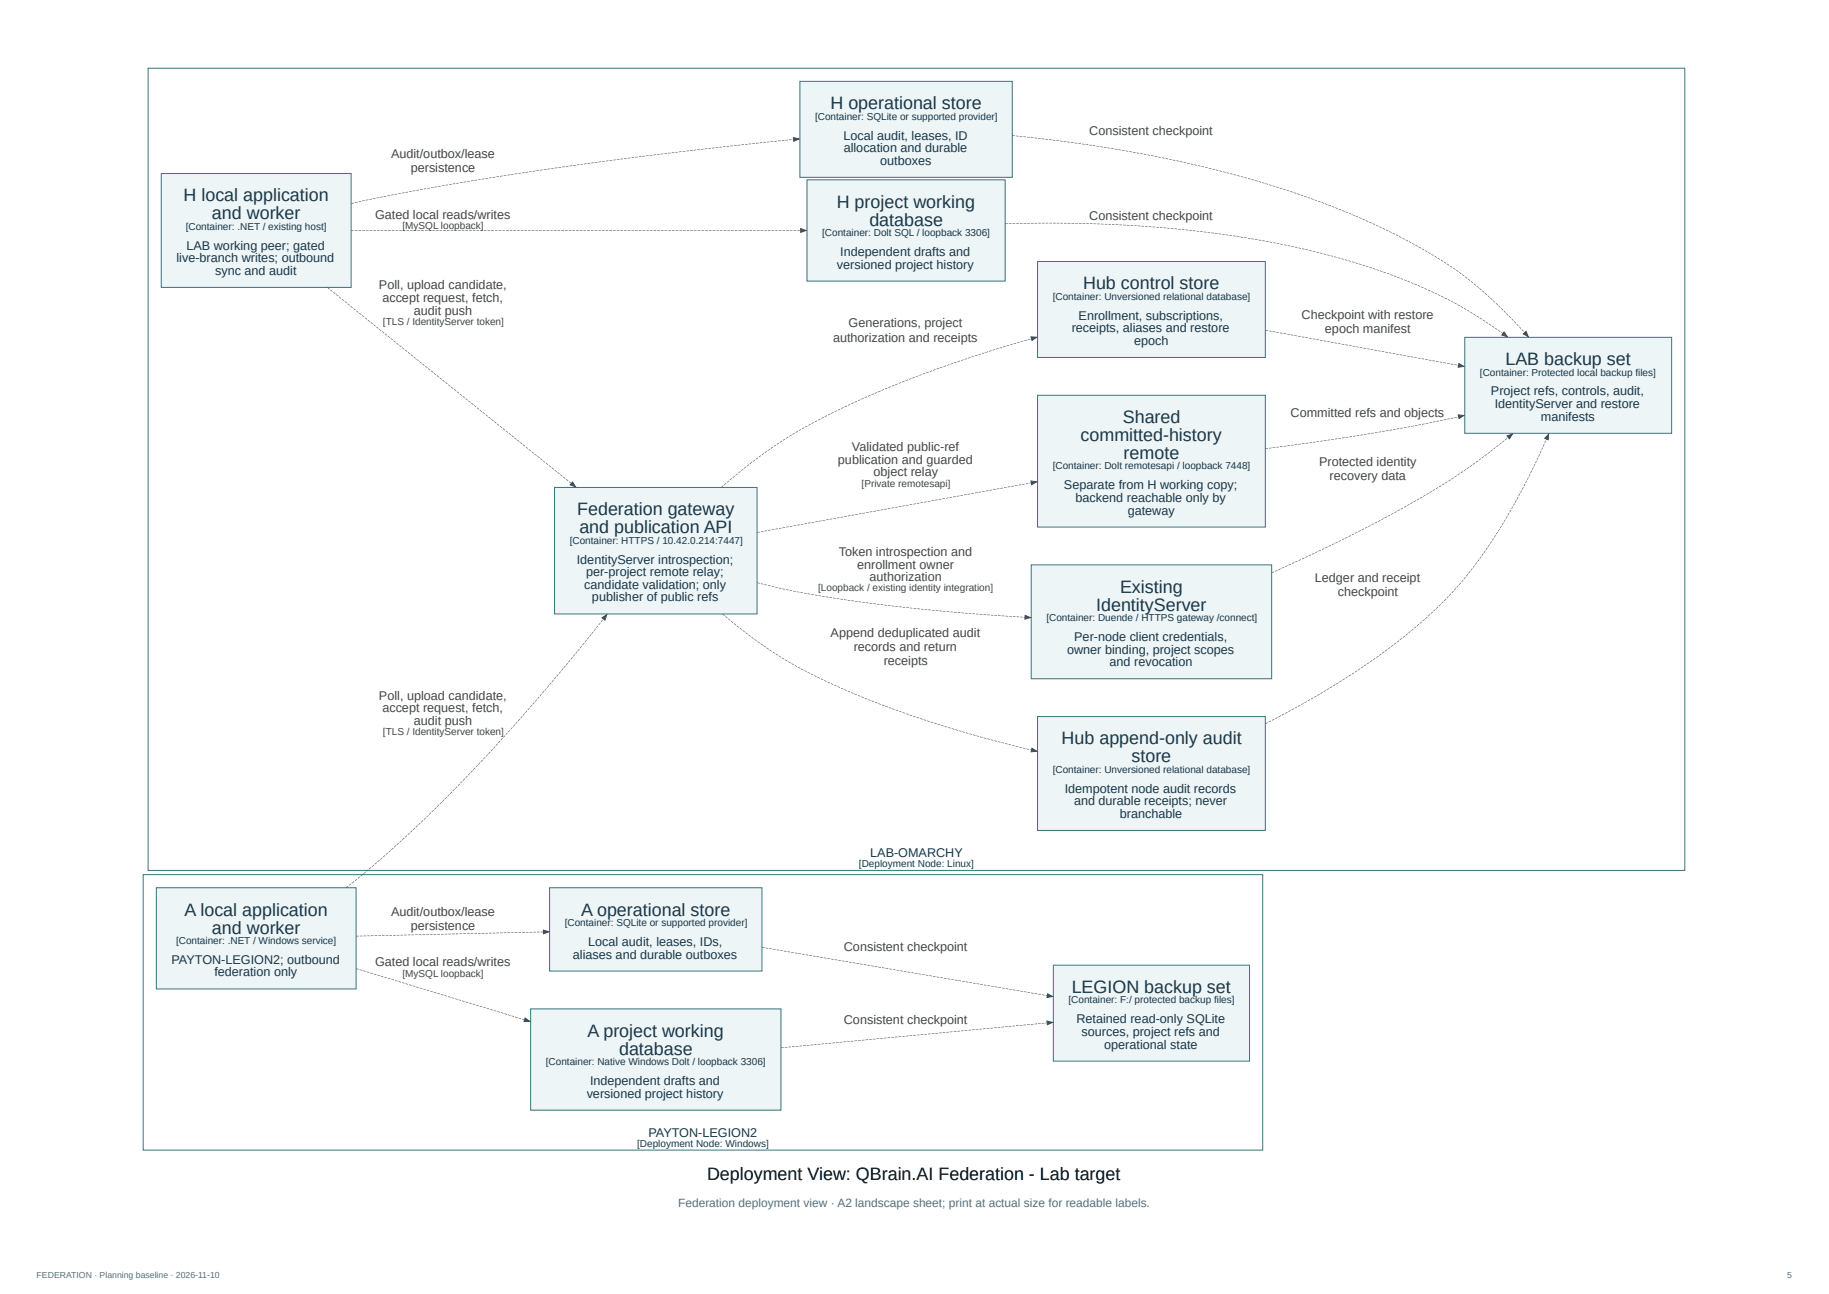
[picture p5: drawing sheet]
<svg xmlns="http://www.w3.org/2000/svg" width="594mm" height="420mm" viewBox="0 0 594 420" stroke-linecap="round" stroke-linejoin="round" font-family="sans-serif">
<defs><g id="words">
<g font-size="5.8" fill="#173647">
<text x="269.8" y="35.5">H operational store</text>
<text x="59.6" y="65.4">H local application</text>
<text x="68.9" y="71.2">and worker</text>
<text x="271.8" y="67.5">H project working</text>
<text x="282.4" y="73.3">database</text>
<text x="351.8" y="94">Hub control store</text>
<text x="489" y="118.6">LAB backup set</text>
<text x="364.7" y="137.4">Shared</text>
<text x="351" y="143.2">committed-history</text>
<text x="365" y="149">remote</text>
<text x="187.5" y="167.3">Federation gateway</text>
<text x="188.2" y="173.2">and publication API</text>
<text x="363.8" y="192.5">Existing</text>
<text x="356.1" y="198.3">IdentityServer</text>
<text x="344.8" y="241.7">Hub append-only audit</text>
<text x="367.5" y="247.6">store</text>
<text x="59.9" y="297.3">A local application</text>
<text x="188.8" y="297.3">A operational store</text>
<text x="68.9" y="303.1">and worker</text>
<text x="348.1" y="322.5">LEGION backup set</text>
<text x="190.8" y="336.7">A project working</text>
<text x="201.1" y="342.5">database</text>
</g>
<text font-size="5.8" x="229.7" y="383.3">Deployment View: QBrain.AI Federation - Lab target</text>
<g font-size="4.1" fill="#173647">
<text x="274" y="45.3">Local audit, leases, ID</text>
<text x="274.1" y="49.4">allocation and durable</text>
<text x="285.9" y="53.5">outboxes</text>
<text x="60.6" y="81.1">LAB working peer; gated</text>
<text x="273" y="83.1">Independent drafts and</text>
<text x="57.3" y="85.2">live-branch writes; outbound</text>
<text x="69.9" y="89.3">sync and audit</text>
<text x="271.9" y="87.2">versioned project history</text>
<text x="348.1" y="107.9">receipts, aliases and restore</text>
<text x="350.4" y="103.8">Enrollment, subscriptions,</text>
<text x="368.4" y="112">epoch</text>
<text x="484.3" y="128.4">Project refs, controls, audit,</text>
<text x="485.5" y="132.5">IdentityServer and restore</text>
<text x="500.5" y="136.6">manifests</text>
<text x="345.6" y="158.9">Separate from H working copy;</text>
<text x="349.4" y="163">backend reachable only by</text>
<text x="366.3" y="167.1">gateway</text>
<text x="187.4" y="183">IdentityServer introspection;</text>
<text x="189.8" y="191.2">candidate validation; only</text>
<text x="190.4" y="187.1">per-project remote relay;</text>
<text x="192.3" y="195.3">publisher of public refs</text>
<text x="348.9" y="208.1">Per-node client credentials,</text>
<text x="346.6" y="212.2">owner binding, project scopes</text>
<text x="360.4" y="216.3">and revocation</text>
<text x="345.9" y="257.4">Idempotent node audit records</text>
<text x="348.9" y="261.5">and durable receipts; never</text>
<text x="363.8" y="265.6">branchable</text>
<text x="282.7" y="278.3">LAB-OMARCHY</text>
<text x="186.1" y="311.3">aliases and durable outboxes</text>
<text x="191.1" y="307.2">Local audit, leases, IDs,</text>
<text x="55.7" y="313">PAYTON-LEGION2; outbound</text>
<text x="69.6" y="317.1">federation only</text>
<text x="349.6" y="332.3">Retained read-only SQLite</text>
<text x="351.3" y="336.4">sources, project refs and</text>
<text x="358.7" y="340.5">operational state</text>
<text x="191.7" y="352.3">Independent drafts and</text>
<text x="190.6" y="356.4">versioned project history</text>
<text x="210.6" y="369.2">PAYTON-LEGION2</text>
</g>
<g font-size="4.1" fill="#444">
<text x="353.8" y="44">Consistent checkpoint</text>
<text x="127" y="51.3">Audit/outbox/lease</text>
<text x="133.4" y="55.9">persistence</text>
<text x="121.8" y="71.2">Gated local reads/writes</text>
<text x="353.8" y="71.6">Consistent checkpoint</text>
<text x="123.1" y="94">Poll, upload candidate,</text>
<text x="124.2" y="98.1">accept request, fetch,</text>
<text x="134.5" y="102.2">audit push</text>
<text x="275.7" y="106.3">Generations, project</text>
<text x="422.8" y="103.7">Checkpoint with restore</text>
<text x="270.6" y="110.9">authorization and receipts</text>
<text x="430.4" y="108.3">epoch manifest</text>
<text x="419.2" y="135.3">Committed refs and objects</text>
<text x="276.7" y="146.5">Validated public-ref</text>
<text x="272.2" y="150.6">publication and guarded</text>
<text x="283.7" y="154.7">object relay</text>
<text x="428.5" y="151.3">Protected identity</text>
<text x="431.9" y="155.9">recovery data</text>
<text x="272.4" y="180.5">Token introspection and</text>
<text x="278.4" y="184.6">enrollment owner</text>
<text x="282.5" y="188.7">authorization</text>
<text x="427.1" y="189.1">Ledger and receipt</text>
<text x="434.6" y="193.7">checkpoint</text>
<text x="269.8" y="206.8">Append deduplicated audit</text>
<text x="277.3" y="211.5">records and return</text>
<text x="287.1" y="216.1">receipts</text>
<text x="123.1" y="227.2">Poll, upload candidate,</text>
<text x="124.2" y="231.3">accept request, fetch,</text>
<text x="134.5" y="235.4">audit push</text>
<text x="127" y="297.4">Audit/outbox/lease</text>
<text x="133.4" y="302">persistence</text>
<text x="274.1" y="308.9">Consistent checkpoint</text>
<text x="121.8" y="313.8">Gated local reads/writes</text>
<text x="274.1" y="332.6">Consistent checkpoint</text>
</g>
<text font-size="3.9" fill="#586d7b" x="220.3" y="391.8">Federation deployment view · A2 landscape sheet; print at actual size for readable labels.</text>
<g font-size="3.2" fill="#173647">
<text x="264.7" y="38.8">[Container: SQLite or supported provider]</text>
<text x="60.3" y="74.6">[Container: .NET / existing host]</text>
<text x="267.1" y="76.6">[Container: Dolt SQL / loopback 3306]</text>
<text x="341.9" y="97.3">[Container: Unversioned relational database]</text>
<text x="480.7" y="122">[Container: Protected local backup files]</text>
<text x="341.9" y="152.4">[Container: Dolt remotesapi / loopback 7448]</text>
<text x="185" y="176.5">[Container: HTTPS / 10.42.0.214:7447]</text>
<text x="339.9" y="201.7">[Container: Duende / HTTPS gateway /connect]</text>
<text x="341.9" y="250.9">[Container: Unversioned relational database]</text>
<text x="279" y="281.6">[Deployment Node: Linux]</text>
<text x="183.4" y="300.7">[Container: SQLite or supported provider]</text>
<text x="57.2" y="306.5">[Container: .NET / Windows service]</text>
<text x="347.1" y="325.8">[Container: F:/ protected backup files]</text>
<text x="177.3" y="345.9">[Container: Native Windows Dolt / loopback 3306]</text>
<text x="207" y="372.5">[Deployment Node: Windows]</text>
</g>
<g font-size="3.2" fill="#444">
<text x="130.7" y="74.5">[MySQL loopback]</text>
<text x="124.4" y="105.5">[TLS / IdentityServer token]</text>
<text x="279.9" y="158">[Private remotesapi]</text>
<text x="265.8" y="192">[Loopback / existing identity integration]</text>
<text x="124.4" y="238.7">[TLS / IdentityServer token]</text>
<text x="130.7" y="317.1">[MySQL loopback]</text>
</g>
<g font-size="2.8" fill="#5b6c77">
<text x="11.9" y="415.1">FEDERATION · Planning baseline · 2026-11-10</text>
<text x="580.5" y="415.1">5</text>
</g>
</g></defs>
<path d="M48.1 22.2h499.2v260.5h-499.2zM46.5 284h363.7v89.5h-363.7z" fill="none" stroke="#39747c" stroke-width=".32"/>
<path d="M52.4 56.4h61.7v36.9h-61.7z" fill="#eef5f7"/>
<path d="M52.4 56.4h61.7v36.9h-61.7z" fill="none" stroke="#39747c" stroke-width=".32"/>
<path d="M262.1 58.4h64.4v32.9h-64.4z" fill="#eef5f7"/>
<path d="M262.1 58.4h64.4v32.9h-64.4z" fill="none" stroke="#39747c" stroke-width=".32"/>
<g fill="#444">
<path d="M260.1 74.2l1.7 .6-1.7 .6z"/>
<path d="M114.1 74.8h.8v.1h-.8zM115.3 74.8h.8v.1h-.8zM116.5 74.8h.8v.1h-.8zM117.7 74.8h.8v.1h-.8zM118.9 74.8h.8v.1h-.8zM120.1 74.8h.8v.1h-.8zM121.3 74.8h.8v.1h-.8zM122.5 74.8h.8v.1h-.8zM123.7 74.8h.8v.1h-.8zM124.9 74.8h.8v.1h-.8zM126.1 74.8h.8v.1h-.8zM127.3 74.8h.8v.1h-.8zM128.4 74.8h.9v.1h-.9zM129.7 74.8h.8v.1h-.8zM130.8 74.8h.9v.1h-.9zM132 74.8h.9v.1h-.9zM133.2 74.8h.9v.1h-.9zM134.4 74.8h.9v.1h-.9zM135.6 74.8h.9v.1h-.9zM136.8 74.8h.9v.1h-.9zM138 74.8h.9v.1h-.9zM139.2 74.8h.9v.1h-.9zM140.4 74.8h.9v.1h-.9zM141.6 74.8h.8v.1h-.8zM142.8 74.8h.8v.1h-.8zM144 74.8h.8v.1h-.8zM145.2 74.8h.9v.1h-.9zM146.4 74.8h.9v.1h-.9zM147.6 74.8h.9v.1h-.9zM148.8 74.8h.8v.1h-.8zM150 74.8h.8v.1h-.8zM151.2 74.8h.8v.1h-.8zM152.4 74.8h.8v.1h-.8zM153.6 74.8h.8v.1h-.8zM154.8 74.8h.8v.1h-.8zM156 74.8h.9v.1h-.9zM157.2 74.8h.8v.1h-.8zM158.4 74.8h.8v.1h-.8zM159.6 74.8h.8v.1h-.8zM160.8 74.8h.8v.1h-.8zM162 74.8h.8v.1h-.8zM163.2 74.8h.8v.1h-.8zM164.4 74.8h.8v.1h-.8zM165.6 74.8h.8v.1h-.8zM166.8 74.8h.8v.1h-.8zM168 74.8h.8v.1h-.8zM169.1 74.8h.9v.1h-.9zM170.3 74.8h.9v.1h-.9zM171.5 74.8h.9v.1h-.9zM172.7 74.8h.9v.1h-.9zM173.9 74.8h.9v.1h-.9zM175.1 74.8h.9v.1h-.9zM176.3 74.8h.9v.1h-.9zM177.5 74.8h.9v.1h-.9zM178.7 74.8h.9v.1h-.9zM179.9 74.8h.9v.1h-.9zM181.1 74.8h.9v.1h-.9zM182.3 74.8h.9v.1h-.9zM183.5 74.8h.9v.1h-.9zM184.7 74.8h.9v.1h-.9zM185.9 74.8h.9v.1h-.9zM187.1 74.8h.9v.1h-.9zM188.3 74.8h.9v.1h-.9zM189.5 74.8h.9v.1h-.9zM190.7 74.8h.9v.1h-.9zM191.9 74.8h.9v.1h-.9zM193.1 74.8h.9v.1h-.9zM194.3 74.8h.9v.1h-.9zM195.5 74.8h.9v.1h-.9zM196.7 74.8h.9v.1h-.9zM197.9 74.8h.9v.1h-.9zM199.1 74.8h.9v.1h-.9zM200.3 74.8h.9v.1h-.9zM201.5 74.8h.9v.1h-.9zM202.7 74.8h.9v.1h-.9zM203.9 74.8h.9v.1h-.9zM205.1 74.8h.8v.1h-.8zM206.3 74.8h.8v.1h-.8zM207.5 74.8h.9v.1h-.9zM208.7 74.8h.9v.1h-.9zM209.9 74.8h.9v.1h-.9zM211.1 74.8h.9v.1h-.9zM212.3 74.8h.8v.1h-.8zM213.5 74.8h.8v.1h-.8zM214.7 74.8h.8v.1h-.8zM215.9 74.8h.8v.1h-.8zM217.1 74.8h.8v.1h-.8zM218.3 74.8h.8v.1h-.8zM219.5 74.8h.8v.1h-.8zM220.7 74.8h.8v.1h-.8zM221.9 74.8h.8v.1h-.8zM223.1 74.8h.8v.1h-.8zM224.3 74.8h.8v.1h-.8zM225.4 74.8h.9v.1h-.9zM226.7 74.8h.8v.1h-.8zM227.9 74.8h.8v.1h-.8zM229.1 74.8h.8v.1h-.8zM230.3 74.8h.8v.1h-.8zM231.5 74.8h.8v.1h-.8zM232.7 74.8h.8v.1h-.8zM233.8 74.8h.9v.1h-.9zM235 74.8h.9v.1h-.9zM236.2 74.8h.9v.1h-.9zM237.5 74.8h.8v.1h-.8zM238.7 74.8h.8v.1h-.8zM239.9 74.8h.8v.1h-.8zM241.1 74.8h.8v.1h-.8zM242.2 74.8h.9v.1h-.9zM243.4 74.8h.9v.1h-.9zM244.6 74.8h.9v.1h-.9zM245.8 74.8h.9v.1h-.9zM247.1 74.8h.8v.1h-.8zM248.3 74.8h.8v.1h-.8zM249.4 74.8h.9v.1h-.9zM250.6 74.8h.9v.1h-.9zM251.8 74.8h.8v.1h-.8zM253 74.8h.9v.1h-.9zM254.2 74.8h.8v.1h-.8zM255.4 74.8h.8v.1h-.8zM256.6 74.8h.8v.1h-.8zM257.8 74.8h.8v.1h-.8zM259 74.8h.8v.1h-.8z"/>
</g>
<path d="M260.1 74.2l1.7 .6-1.7 .6z" fill="none" stroke="#444" stroke-width=".32"/>
<path d="M259.8 26.4h69v31.2h-69z" fill="#eef5f7"/>
<path d="M259.8 26.4h69v31.2h-69z" fill="none" stroke="#39747c" stroke-width=".32"/>
<g fill="#444">
<path d="M257.7 44.7l1.8 .4-1.6 .8z"/>
<path d="M114.1 66l.9-.2v.2l-.8 .2zM115.3 65.7l.8-.2 .1 .2-.9 .2zM116.5 65.5l.8-.2 .1 .1-.9 .2zM117.7 65.2l.8-.2v.2l-.8 .2zM118.8 64.9l.9-.1v.1l-.8 .2zM120 64.7l.8-.2 .1 .2-.9 .2zM121.1 64.5l.9-.2v.2l-.8 .1zM122.3 64.2l.8-.1 .1 .1-.9 .2zM123.5 64l.8-.2v.2l-.8 .2zM124.6 63.8l.9-.2v.2l-.8 .1zM125.8 63.5l.9-.1v.1l-.9 .2zM127 63.3l.8-.2 .1 .2-.9 .2zM128.2 63.1l.8-.2v.2l-.8 .1zM129.4 62.9l.8-.2v.2l-.8 .1zM130.5 62.6l.9-.1v.1l-.8 .2zM131.7 62.4l.8-.1 .1 .1-.9 .2zM132.9 62.2l.8-.2 .1 .2-.9 .2zM134.1 62l.8-.2v.2l-.8 .1zM135.2 61.8l.9-.2v.2l-.8 .1zM136.4 61.5l.9-.1v.2l-.9 .1zM137.6 61.3l.8-.1 .1 .1-.9 .2zM138.8 61.1l.8-.1 .1 .1-.9 .2zM140 60.9l.8-.1v.1l-.8 .2zM141.1 60.7l.9-.1v.1l-.8 .2zM142.3 60.5l.8-.2 .1 .2-.9 .2zM143.5 60.3l.8-.2v.2l-.8 .2zM144.7 60.1l.8-.2v.2l-.8 .2zM145.8 59.9l.9-.2v.2l-.8 .2zM147 59.7l.9-.2v.2l-.9 .1zM148.2 59.5l.8-.2 .1 .2-.9 .1zM149.4 59.3l.8-.2v.2l-.8 .1zM150.6 59.1l.8-.2v.2l-.8 .2zM151.7 58.9l.9-.2v.2l-.8 .2zM152.9 58.7l.9-.1v.1l-.8 .2zM154.1 58.5l.9-.1v.1l-.9 .2zM155.3 58.3l.8-.1 .1 .1-.9 .2zM156.5 58.1l.8-.1 .1 .1-.9 .2zM157.7 57.9l.8-.1v.2l-.8 .1zM158.9 57.7l.8-.1v.2l-.8 .1zM160 57.5l.9-.1v.2l-.8 .1zM161.2 57.4l.9-.2v.2l-.8 .1zM162.4 57.2l.9-.2v.2l-.9 .1zM163.6 57l.8-.1 .1 .1-.9 .2zM164.8 56.8l.8-.1 .1 .1-.9 .2zM166 56.6l.8-.1v.2l-.8 .1zM167.1 56.4l.9-.1v.2l-.8 .1zM168.3 56.3l.9-.2v.2l-.8 .1zM169.5 56.1l.9-.2v.2l-.9 .1zM170.7 55.9l.8-.1 .1 .1-.9 .2zM171.9 55.7l.8-.1 .1 .2-.9 .1zM173.1 55.5l.8-.1v.2l-.8 .1zM174.2 55.4l.9-.2v.2l-.8 .1zM175.4 55.2l.9-.1v.1l-.8 .2zM176.6 55l.9-.1v.2l-.9 .1zM177.8 54.9l.9-.2v.2l-.9 .1zM179 54.7l.9-.1v.1l-.9 .1zM180.2 54.5l.8-.1 .1 .2-.9 .1zM181.4 54.3l.8-.1 .1 .2-.9 .1zM182.6 54.2l.8-.2 .1 .2-.9 .1zM183.8 54l.8-.1v.2l-.8 .1zM185 53.8l.8-.1v.2l-.8 .1zM186.1 53.7l.9-.1v.1l-.8 .1zM187.3 53.5l.9-.1v.2l-.8 .1zM188.5 53.3l.9-.1v.2l-.9 .1zM189.7 53.2l.8-.1 .1 .1-.9 .2zM190.9 53l.8-.1v.2l-.8 .1zM192 52.9l.9-.2v.2l-.8 .1zM193.2 52.7l.9-.1v.2l-.9 .1zM194.4 52.5l.9-.1v.2l-.9 .1zM195.6 52.4l.8-.1 .1 .1-.9 .2zM196.8 52.2l.8-.1 .1 .2-.9 .1zM198 52.1l.8-.1v.1l-.8 .1zM199.2 51.9l.8-.1v.2l-.8 .1zM200.3 51.8l.9-.1v.1l-.8 .1zM201.5 51.6l.9-.1v.2l-.8 .1zM202.7 51.5l.9-.2v.2l-.9 .1zM203.9 51.3l.9-.1v.2l-.9 .1zM205.1 51.2l.9-.2v.2l-.9 .1zM206.3 51l.8-.1 .1 .2-.9 .1zM207.5 50.9l.8-.2 .1 .2-.9 .1zM208.7 50.7l.8-.1v.2l-.8 .1zM209.9 50.6l.8-.1v.1l-.8 .1zM211 50.4l.9-.1v.2l-.8 .1zM212.2 50.3l.9-.1v.1l-.9 .1zM213.4 50.1l.9-.1v.2l-.9 .1zM214.6 50l.9-.1v.1l-.9 .1zM215.8 49.8l.9-.1v.2l-.9 .1zM217 49.7l.8-.1 .1 .1-.9 .2zM218.2 49.5l.8-.1v.2l-.8 .1zM219.4 49.4l.8-.1v.2l-.8 .1zM220.5 49.3l.9-.1v.1l-.8 .1zM221.7 49.1l.9-.1v.2l-.8 .1zM222.9 49l.9-.1v.1l-.8 .1zM224.1 48.8l.9-.1v.2l-.8 .1zM225.3 48.7l.9-.1v.2l-.9 .1zM226.5 48.6l.8-.1 .1 .1-.9 .1zM227.7 48.4l.8-.1v.2l-.8 .1zM228.9 48.3l.8-.1v.2l-.8 .1zM230.1 48.2l.8-.1 .1 .1-.9 .1zM231.3 48l.8-.1v.2l-.8 .1zM232.5 47.9l.8-.1v.2l-.8 .1zM233.7 47.7h.8v.1l-.8 .1zM234.8 47.6l.9-.1v.2l-.9 .1zM236 47.5l.9-.1v.2l-.9 .1zM237.2 47.4l.9-.1v.1l-.9 .1zM238.4 47.2l.9-.1v.2l-.9 .1zM239.6 47.1l.9-.1v.2l-.9 .1zM240.8 47l.8-.1 .1 .1-.9 .1zM242 46.8l.8-.1v.2l-.8 .1zM243.2 46.7l.8-.1v.2l-.8 .1zM244.3 46.6l.9-.1v.2l-.8 .1zM245.6 46.5l.8-.1v.1l-.8 .1zM246.8 46.3l.8-.1v.2l-.8 .1zM247.9 46.2l.9-.1v.2l-.8 .1zM249.1 46.1l.9-.1v.2h-.9zM250.3 46l.8-.1 .1 .1-.9 .1zM251.5 45.8l.9-.1v.2l-.9 .1zM252.7 45.7l.9-.1v.2l-.9 .1zM253.9 45.6l.9-.1v.2l-.9 .1zM255.1 45.5l.8-.1 .1 .1-.9 .1zM256.3 45.3h.8v.1l-.8 .1zM257.4 45.2l.5 .2z"/>
</g>
<path d="M257.7 44.7l1.8 .4-1.6 .8z" fill="none" stroke="#444" stroke-width=".32"/>
<path d="M180.1 158.3h65.8v41.1h-65.8z" fill="#eef5f7"/>
<path d="M180.1 158.3h65.8v41.1h-65.8z" fill="none" stroke="#39747c" stroke-width=".32"/>
<g fill="#444">
<path d="M186 156.5l.9 1.6-1.7-.6z"/>
<path d="M106.5 93.3l.6 .6-.1 .1-.7-.5zM107.4 94.1l.6 .5-.1 .1-.6-.5zM108.3 94.8l.7 .5-.1 .2-.7-.6zM109.2 95.6l.7 .5-.1 .1-.7-.5zM110.2 96.3l.6 .5-.1 .2-.6-.6zM111.1 97.1l.7 .5-.1 .1-.7-.5zM112 97.8l.7 .6-.1 .1-.7-.6zM113 98.6l.6 .5-.1 .1-.6-.5zM113.9 99.3l.7 .6-.1 .1-.7-.5zM114.9 100.1l.6 .5-.1 .2-.7-.6zM115.8 100.8l.7 .6-.1 .1-.7-.5zM116.7 101.6l.7 .5-.1 .2-.7-.6zM117.7 102.4l.7 .5-.2 .1-.6-.5zM118.6 103.1l.7 .5-.1 .2-.7-.6zM119.5 103.9l.7 .5-.1 .1-.7-.5zM120.5 104.6l.6 .5-.1 .2-.6-.6zM121.4 105.3l.6 .6-.1 .1-.6-.5zM122.3 106.1l.7 .5-.1 .1-.7-.5zM123.2 106.8l.7 .6-.1 .1-.7-.5zM124.2 107.6l.6 .5-.1 .1-.7-.5zM125.1 108.3l.7 .5-.2 .2-.6-.6zM126 109.1l.7 .5-.1 .1-.7-.5zM127 109.8l.6 .6-.1 .1-.7-.6zM127.9 110.6l.7 .5-.1 .1-.7-.5zM128.8 111.3l.7 .6-.1 .1-.7-.5zM129.8 112.1l.6 .5-.1 .1-.6-.5zM130.7 112.8l.7 .6-.1 .1-.7-.5zM131.6 113.6l.7 .5-.1 .1-.7-.5zM132.6 114.3l.6 .6-.1 .1-.6-.5zM133.5 115.1l.7 .5-.1 .1-.7-.5zM134.4 115.8l.7 .6-.1 .1-.7-.5zM135.4 116.6l.6 .5-.1 .1-.6-.5zM136.3 117.3l.7 .6-.1 .1-.7-.5zM137.2 118.1l.7 .5-.1 .1-.7-.5zM138.2 118.8l.6 .6-.1 .1-.6-.5zM139.1 119.6l.7 .5-.1 .2-.7-.6zM140 120.3l.7 .6-.1 .1-.7-.5zM141 121.1l.7 .5-.2 .2-.6-.6zM141.9 121.8l.7 .6-.1 .1-.7-.5zM142.9 122.6l.6 .5-.1 .2-.6-.6zM143.8 123.3l.7 .6-.1 .1-.7-.5zM144.7 124.1l.7 .5-.1 .2-.7-.6zM145.7 124.8l.6 .6-.1 .1-.6-.5zM146.6 125.6l.7 .5-.1 .2-.7-.6zM147.5 126.3l.7 .6-.1 .1-.7-.5zM148.5 127.1l.6 .5-.1 .2-.6-.6zM149.4 127.8l.7 .6-.1 .1-.7-.5zM150.3 128.6l.7 .5-.1 .2-.7-.6zM151.3 129.3l.6 .6-.1 .1-.6-.5zM152.2 130.1l.7 .5-.1 .2-.7-.6zM153.1 130.8l.7 .6-.1 .1-.7-.5zM154.1 131.6l.6 .5-.1 .1-.6-.5zM155 132.3l.7 .6-.2 .1-.6-.5zM155.9 133.1l.7 .5-.1 .2-.7-.6zM156.9 133.8l.6 .6-.1 .1-.6-.5zM157.8 134.6l.7 .5-.1 .2-.7-.6zM158.7 135.3l.7 .6-.1 .1-.7-.5zM159.7 136.1l.6 .5-.1 .2-.6-.6zM160.6 136.8l.7 .6-.1 .1-.7-.5zM161.5 137.6l.7 .5-.1 .1-.7-.5zM162.5 138.3l.6 .6-.1 .1-.6-.5zM163.4 139.1l.7 .5-.1 .1-.7-.5zM164.3 139.8l.7 .6-.1 .1-.7-.5zM165.3 140.6l.7 .5-.2 .2-.6-.6zM166.2 141.3l.7 .6-.1 .1-.7-.5zM167.2 142.1l.6 .5-.1 .2-.6-.6zM168.1 142.8l.7 .6-.2 .1-.6-.5zM169 143.6l.7 .5-.1 .2-.7-.6zM169.9 144.3l.7 .6-.1 .1-.7-.5zM170.9 145.1l.6 .5-.1 .1-.6-.5zM171.8 145.8l.7 .6-.1 .1-.7-.5zM172.8 146.6l.6 .5-.1 .2-.6-.6zM173.7 147.3l.7 .6-.1 .1-.7-.5zM174.6 148.1l.7 .5-.1 .2-.7-.6zM175.6 148.8l.6 .6-.1 .1-.6-.5zM176.5 149.6l.7 .5-.1 .2-.7-.6zM177.4 150.3l.7 .6-.1 .1-.7-.5zM178.3 151.1l.7 .5-.1 .1-.7-.5zM179.3 151.8l.6 .6-.1 .1-.6-.6zM180.2 152.6l.7 .5-.1 .1-.7-.5zM181.1 153.3l.7 .5-.1 .2-.7-.6zM182.1 154.1l.6 .5-.1 .1-.6-.5zM183 154.8l.7 .5-.1 .2-.7-.6zM184 155.6l.6 .5-.1 .1-.7-.5zM184.9 156.3l.6 .5-.1 .2-.6-.6z"/>
</g>
<path d="M186 156.5l.9 1.6-1.7-.6z" fill="none" stroke="#444" stroke-width=".32"/>
<path d="M475.8 109.5h67.2v31.2h-67.2z" fill="#eef5f7"/>
<path d="M475.8 109.5h67.2v31.2h-67.2z" fill="none" stroke="#39747c" stroke-width=".32"/>
<g fill="#444">
<path d="M488.5 107.8l1.1 1.5-1.8-.5z"/>
<path d="M326.5 72.6h.9v.1l-.9 .1zM327.7 72.6l.9-.1v.2h-.9zM328.9 72.5h.9v.2h-.9zM330.1 72.5h.9v.1l-.9 .1zM331.3 72.5l.8-.1 .1 .2h-.9zM332.5 72.4h.9v.2h-.9zM333.7 72.4h.8v.2h-.8zM334.9 72.4h.8v.2h-.8zM336 72.4h.9v.2h-.9zM337.2 72.4h.9v.1l-.9 .1zM338.4 72.4h.9v.1h-.9zM339.7 72.4h.8v.1h-.8zM340.9 72.4h.8v.1h-.8zM342.1 72.4h.8v.1h-.8zM343.2 72.4h.9v.1h-.9zM344.4 72.4h.9v.2l-.9-.1zM345.6 72.4h.9v.2h-.9zM346.8 72.4h.9v.2h-.9zM348 72.4h.9v.2h-.9zM349.3 72.4l.8 .1v.1h-.8zM350.4 72.5h.9v.1h-.9zM351.6 72.5h.9v.2h-.9zM352.8 72.5h.9v.2h-.9zM354 72.5l.9 .1v.1h-.9zM355.2 72.6h.9v.2h-.9zM356.4 72.6l.9 .1v.1h-.9zM357.6 72.7h.9v.2l-.9-.1zM358.8 72.7h.9v.2h-.9zM360 72.8h.9v.2l-.9-.1zM361.2 72.8h.9l-.1 .2h-.8zM362.4 72.9h.9l-.1 .2-.8-.1zM363.6 72.9l.9 .1-.1 .1h-.8zM364.8 73h.9v.2h-.9zM366 73l.9 .1v.2l-.9-.1zM367.2 73.1l.9 .1-.1 .1h-.8zM368.4 73.2h.8v.2h-.8zM369.6 73.3h.8v.2l-.8-.1zM370.8 73.3l.8 .1v.2l-.8-.1zM372 73.4l.8 .1v.2l-.8-.1zM373.2 73.5l.8 .1v.1h-.8zM374.4 73.6l.8 .1v.1h-.8zM375.6 73.7l.8 .1v.1h-.8zM376.8 73.8l.8 .1v.1h-.8zM378 73.9l.8 .1v.1h-.9zM379.1 74l.9 .1v.1h-.9zM380.3 74.1l.9 .1v.1h-.9zM381.5 74.2l.9 .1v.2l-.9-.1zM382.7 74.3l.9 .1v.2l-.9-.1zM383.9 74.4l.9 .1v.2l-.9-.1zM385.1 74.6h.9v.2l-.9-.1zM386.3 74.7l.9 .1-.1 .1h-.8zM387.5 74.8l.8 .1v.2l-.8-.1zM388.7 74.9l.8 .1v.2l-.8-.1zM389.9 75.1l.8 .1v.2l-.9-.1zM391.1 75.2l.8 .1v.2l-.9-.1zM392.2 75.4l.9 .1v.1l-.9-.1zM393.4 75.5l.9 .1v.2l-.9-.1zM394.6 75.7l.9 .1v.2l-.9-.2zM395.8 75.8l.9 .1-.1 .2-.8-.1zM397 76l.8 .1v.2l-.8-.1zM398.2 76.2l.8 .1v.1l-.8-.1zM399.4 76.3l.8 .1v.2l-.9-.1zM400.6 76.5l.8 .1v.2l-.9-.1zM401.7 76.7l.9 .1v.2l-.9-.2zM402.9 76.9l.9 .1v.2l-.9-.2zM404.1 77l.9 .2-.1 .2-.8-.2zM405.3 77.2l.8 .2v.1l-.8-.1zM406.5 77.4l.8 .2v.1l-.9-.1zM407.7 77.6l.8 .2v.1l-.9-.1zM408.8 77.8l.9 .2-.1 .2-.8-.2zM410 78l.9 .2-.1 .2-.8-.2zM411.2 78.3l.8 .1v.2l-.8-.2zM412.4 78.5l.8 .1v.2l-.9-.2zM413.6 78.7l.8 .2v.1l-.9-.1zM414.7 78.9l.9 .2-.1 .2-.8-.2zM415.9 79.2l.8 .1v.2l-.8-.2zM417.1 79.4l.8 .2v.1l-.9-.1zM418.3 79.6l.8 .2v.2l-.9-.2zM419.4 79.9l.9 .2-.1 .1-.8-.1zM420.6 80.1l.8 .2v.2l-.8-.2zM421.8 80.4l.8 .2v.2l-.9-.2zM422.9 80.7l.9 .2-.1 .1-.8-.2zM424.1 80.9l.8 .2v.2l-.8-.2zM425.3 81.2l.8 .2v.2l-.9-.2zM426.4 81.5l.9 .2-.1 .1-.8-.2zM427.6 81.8l.8 .2v.1l-.8-.2zM428.8 82.1l.8 .2-.1 .1-.8-.2zM429.9 82.3l.9 .3-.1 .1-.8-.2zM431.1 82.6l.8 .3v.1l-.9-.2zM432.2 83l.9 .2-.1 .1-.8-.2zM433.4 83.3l.8 .2v.2l-.8-.3zM434.6 83.6l.8 .2-.1 .2-.8-.3zM435.7 83.9l.8 .2v.2l-.8-.2zM436.9 84.2l.8 .3-.1 .1-.8-.2zM438 84.6l.8 .2v.2l-.8-.3zM439.2 84.9l.8 .3-.1 .1-.8-.2zM440.3 85.3l.8 .2v.2l-.8-.3zM441.4 85.6l.9 .3-.1 .1-.8-.2zM442.6 86l.8 .2v.2l-.9-.3zM443.7 86.3l.8 .3v.2l-.8-.3zM444.9 86.7l.8 .3-.1 .1-.8-.2zM446 87.1l.8 .3v.1l-.8-.3zM447.1 87.5l.9 .2-.1 .2-.8-.3zM448.3 87.9l.8 .2-.1 .2-.8-.3zM449.4 88.3l.8 .2v.2l-.8-.3zM450.5 88.7l.8 .2v.2l-.8-.3zM451.7 89.1l.8 .3-.1 .1-.8-.3zM452.8 89.5l.8 .3-.1 .1-.8-.3zM453.9 89.9l.8 .3-.1 .2-.8-.3zM455 90.3l.8 .4v.1l-.8-.3zM456.1 90.8l.8 .3v.2l-.8-.4zM457.3 91.2l.7 .3v.2l-.8-.3zM458.4 91.7l.7 .3v.2l-.8-.4zM459.5 92.1l.7 .4v.1l-.8-.3zM460.6 92.6l.7 .3v.2l-.8-.3zM461.7 93.1l.8 .3-.1 .2-.8-.4zM462.8 93.6l.7 .3v.2l-.8-.4zM463.9 94.1l.7 .3v.2l-.8-.4zM465 94.6l.7 .3v.2l-.8-.4zM466 95.1l.8 .3-.1 .2-.7-.4zM467.1 95.6l.8 .3-.1 .2-.8-.4zM468.2 96.1l.8 .4-.1 .1-.8-.4zM469.3 96.6l.7 .4-.1 .2-.7-.4zM470.3 97.2l.8 .3-.1 .2-.8-.4zM471.4 97.7l.7 .4v.2l-.8-.4zM472.4 98.3l.8 .4-.1 .1-.7-.4zM473.5 98.8l.7 .5v.1l-.8-.4zM474.5 99.4l.8 .5-.1 .1-.7-.4zM475.6 100l.7 .5-.1 .1-.7-.4zM476.6 100.6l.8 .5-.1 .1-.8-.4zM477.6 101.3l.8 .4-.1 .1-.7-.4zM478.7 101.9l.7 .4-.1 .2-.7-.5zM479.7 102.5l.7 .5-.1 .1-.7-.4zM480.7 103.2l.7 .4-.1 .2-.7-.5zM481.7 103.8l.7 .5-.1 .1-.7-.4zM482.7 104.5l.7 .4-.1 .2-.7-.5zM483.7 105.1l.7 .5-.1 .1-.7-.4zM484.7 105.8l.7 .5-.1 .1-.7-.5zM485.7 106.5l.7 .5-.1 .1-.7-.5zM486.7 107.2l.7 .4-.1 .2-.7-.5zM487.7 107.8l.6 .5-.1 .1-.6-.4z"/>
</g>
<path d="M488.5 107.8l1.1 1.5-1.8-.5z" fill="none" stroke="#444" stroke-width=".32"/>
<g fill="#444">
<path d="M494.8 108.4l.9-.8 .7 1.7z"/>
<path d="M328.9 44h.8v.2l-.8-.1zM330.1 44.1l.8 .1v.1l-.9-.1zM331.2 44.2l.9 .1v.1h-.9zM332.4 44.3l.9 .1-.1 .2-.8-.1zM333.6 44.4l.9 .1v.2l-.9-.1zM334.8 44.6l.9 .1v.1l-.9-.1zM336 44.7l.9 .1v.2l-.9-.1zM337.2 44.8l.8 .1v.2l-.8-.1zM338.4 45l.8 .1v.1l-.8-.1zM339.6 45.1l.8 .1v.2l-.9-.1zM340.8 45.2l.8 .1v.2l-.9-.1zM342 45.4l.8 .1v.2l-.9-.1zM343.2 45.5l.8 .2v.1l-.9-.1zM344.4 45.7l.8 .1v.2l-.9-.1zM345.5 45.8l.9 .2-.1 .1-.8-.1zM346.7 46l.8 .1v.2l-.8-.1zM347.9 46.2l.8 .1v.1l-.8-.1zM349.1 46.3l.8 .1v.2l-.9-.1zM350.3 46.5l.8 .1v.2l-.9-.1zM351.5 46.7l.8 .1v.2l-.8-.2zM352.7 46.8l.8 .2v.1l-.9-.1zM353.8 47l.9 .1-.1 .2-.8-.1zM355 47.2l.8 .1v.2l-.8-.2zM356.2 47.4l.8 .1v.2l-.8-.2zM357.4 47.5l.8 .2v.1l-.9-.1zM358.6 47.7l.8 .2v.1l-.9-.1zM359.8 47.9l.8 .2v.1l-.9-.1zM361 48.1l.8 .2v.1l-.9-.1zM362.1 48.3l.9 .1-.1 .2-.8-.1zM363.3 48.5l.8 .1v.2l-.8-.1zM364.5 48.7l.8 .1v.2l-.9-.1zM365.6 48.9l.9 .2v.1l-.9-.1zM366.8 49.1l.9 .2v.1l-.9-.1zM368 49.3l.9 .2-.1 .2-.8-.2zM369.2 49.5l.9 .2-.1 .2-.8-.2zM370.4 49.8l.8 .1v.2l-.8-.2zM371.5 50l.9 .1v.2l-.9-.2zM372.7 50.2l.9 .2-.1 .1-.8-.1zM373.9 50.4l.8 .2v.2l-.8-.2zM375.1 50.7l.8 .1v.2l-.9-.2zM376.3 50.9l.8 .2v.1l-.9-.1zM377.4 51.1l.9 .2v.2l-.9-.2zM378.6 51.4l.8 .1v.2l-.8-.2zM379.8 51.6l.8 .2v.2l-.9-.2zM380.9 51.9l.9 .1-.1 .2-.8-.2zM382.1 52.1l.8 .2v.2l-.8-.2zM383.3 52.4l.8 .1v.2l-.9-.2zM384.5 52.6l.8 .2v.2l-.9-.2zM385.6 52.9l.9 .2-.1 .1-.8-.2zM386.8 53.1l.8 .2v.2l-.8-.2zM388 53.4l.8 .2v.2l-.9-.2zM389.1 53.7l.9 .2-.1 .1-.8-.2zM390.3 54l.8 .2v.1l-.8-.2zM391.5 54.2l.8 .2v.2l-.9-.2zM392.6 54.5l.9 .2-.1 .2-.8-.2zM393.8 54.8l.8 .2v.2l-.9-.2zM395 55.1l.8 .2-.1 .2-.8-.2zM396.1 55.4l.9 .2-.1 .2-.8-.3zM397.3 55.7l.8 .2v.2l-.9-.3zM398.4 56l.9 .2-.1 .2-.8-.3zM399.6 56.3l.8 .2v.2l-.8-.3zM400.8 56.6l.8 .2-.1 .2-.8-.2zM401.9 56.9l.8 .2v.2l-.8-.2zM403.1 57.2l.8 .2-.1 .2-.8-.2zM404.2 57.5l.8 .3v.1l-.8-.2zM405.4 57.9l.8 .2v.2l-.9-.3zM406.5 58.2l.9 .2-.1 .2-.8-.2zM407.7 58.5l.8 .3v.1l-.9-.2zM408.8 58.9l.8 .2v.2l-.8-.3zM410 59.2l.8 .2-.1 .2-.8-.2zM411.1 59.5l.8 .3v.2l-.8-.3zM412.3 59.9l.8 .2-.1 .2-.8-.3zM413.4 60.2l.8 .3v.2l-.8-.3zM414.6 60.6l.8 .3-.1 .1-.8-.2zM415.7 61l.8 .2v.2l-.8-.3zM416.8 61.3l.9 .3-.1 .2-.8-.3zM418 61.7l.8 .3-.1 .1-.8-.2zM419.1 62.1l.8 .2v.2l-.8-.3zM420.3 62.4l.8 .3-.1 .2-.8-.3zM421.4 62.8l.8 .3-.1 .2-.8-.3zM422.5 63.2l.8 .3v.2l-.8-.3zM423.7 63.6l.8 .3-.1 .2-.8-.3zM424.8 64l.8 .3-.1 .2-.8-.3zM425.9 64.4l.8 .3v.2l-.8-.3zM427 64.8l.8 .3v.2l-.8-.3zM428.2 65.2l.8 .3-.1 .2-.8-.3zM429.3 65.6l.8 .3-.1 .2-.8-.3zM430.4 66.1l.8 .3v.1l-.8-.3zM431.5 66.5l.8 .3v.2l-.8-.3zM432.7 66.9l.7 .3v.2l-.8-.3zM433.8 67.4l.8 .3-.1 .1-.8-.3zM434.9 67.8l.8 .3-.1 .2-.8-.3zM436 68.3l.8 .3-.1 .1-.8-.3zM437.1 68.7l.8 .3-.1 .2-.8-.3zM438.2 69.2l.8 .3-.1 .1-.8-.3zM439.3 69.6l.8 .4-.1 .1-.7-.3zM440.4 70.1l.8 .3-.1 .2-.7-.4zM441.5 70.6l.8 .3-.1 .2-.7-.4zM442.6 71l.8 .4-.1 .1-.8-.3zM443.7 71.5l.8 .4-.1 .1-.8-.3zM444.8 72l.8 .4-.1 .1-.8-.3zM445.9 72.5l.8 .4-.1 .1-.8-.3zM447 73l.8 .4-.1 .1-.8-.3zM448.1 73.5l.7 .4v.1l-.8-.3zM449.2 74l.7 .4v.2l-.8-.4zM450.2 74.6l.8 .3-.1 .2-.7-.4zM451.3 75.1l.8 .4-.1 .1-.8-.4zM452.4 75.6l.7 .4v.1l-.8-.3zM453.5 76.2l.7 .3-.1 .2-.7-.4zM454.5 76.7l.8 .4-.1 .1-.8-.4zM455.6 77.2l.7 .4v.2l-.8-.4zM456.6 77.8l.8 .4-.1 .2-.7-.4zM457.7 78.4l.8 .4-.1 .1-.8-.4zM458.8 78.9l.7 .4-.1 .2-.7-.4zM459.8 79.5l.8 .4-.1 .2-.8-.4zM460.9 80.1l.7 .4-.1 .2-.7-.5zM461.9 80.7l.7 .4v.2l-.8-.5zM462.9 81.3l.8 .4-.1 .2-.7-.5zM464 81.9l.7 .4-.1 .2-.7-.5zM465 82.5l.7 .4v.2l-.8-.5zM466 83.1l.8 .5-.1 .1-.8-.4zM467.1 83.7l.7 .5-.1 .1-.7-.4zM468.1 84.4l.7 .4-.1 .2-.7-.5zM469.1 85l.7 .4-.1 .2-.7-.5zM470.1 85.6l.7 .5-.1 .1-.7-.4zM471.1 86.3l.7 .5-.1 .1-.7-.5zM472.1 87l.7 .5-.1 .1-.7-.5zM473.1 87.7l.7 .5-.1 .1-.7-.5zM474 88.4l.7 .5-.1 .1-.7-.5zM475 89.1l.7 .5-.1 .1-.7-.5zM476 89.8l.6 .5-.1 .2-.6-.6zM476.9 90.5l.7 .6-.1 .1-.7-.5zM477.8 91.3l.7 .5-.1 .1-.7-.5zM478.8 92l.6 .6-.1 .1-.6-.5zM479.7 92.8l.6 .5-.1 .2-.6-.6zM480.6 93.6l.7 .5-.2 .2-.6-.6zM481.5 94.4l.7 .5-.1 .1-.7-.5zM482.4 95.1l.7 .6-.2 .1-.6-.5zM483.3 95.9l.6 .6-.1 .1-.6-.5zM484.2 96.7l.6 .6-.1 .2-.6-.6zM485.1 97.6l.6 .5-.1 .2-.6-.6zM486 98.4l.6 .6-.1 .1-.7-.6zM486.8 99.2l.6 .6-.1 .1-.6-.6zM487.7 100l.6 .6-.1 .2-.6-.6zM488.5 100.9l.6 .6-.1 .1-.6-.6zM489.3 101.8l.1-.1 .6 .6-.1 .2zM490.1 102.7l.1-.1 .6 .6-.1 .1zM490.9 103.6l.2-.2 .6 .7-.2 .1zM491.8 104.4l.1-.1 .6 .6-.1 .1zM492.6 105.3l.1-.1 .6 .6-.1 .1zM493.4 106.2l.1-.1 .6 .6-.1 .1zM494.2 107l.2-.1 .5 .7-.1 .1zM495 107.9l.3 .1z"/>
</g>
<path d="M494.8 108.4l.9-.8 .7 1.7z" fill="none" stroke="#444" stroke-width=".32"/>
<path d="M337 128.4h74v42.8h-74z" fill="#eef5f7"/>
<path d="M337 128.4h74v42.8h-74z" fill="none" stroke="#39747c" stroke-width=".32"/>
<g fill="#444">
<path d="M334.9 156.2l1.8 .3-1.6 .9z"/>
<path d="M246 172.8l.8-.1v.1l-.8 .2zM247.1 172.6l.9-.1v.1l-.8 .2zM248.3 172.4l.8-.2 .1 .2-.9 .2zM249.5 172.2l.8-.2 .1 .2-.9 .1zM250.7 172l.8-.2v.2l-.8 .1zM251.8 171.7l.9-.1v.2l-.8 .1zM253 171.5l.9-.1v.2l-.9 .1zM254.2 171.3l.8-.1 .1 .1-.9 .2zM255.4 171.1l.8-.1 .1 .1-.9 .2zM256.6 170.9l.8-.2v.2l-.8 .2zM257.7 170.7l.9-.2v.2l-.8 .2zM258.9 170.5l.9-.2v.2l-.9 .1zM260.1 170.3l.8-.2 .1 .2-.9 .1zM261.3 170l.8-.1 .1 .2-.9 .1zM262.5 169.8l.8-.1v.1l-.8 .2zM263.6 169.6l.9-.1v.1l-.8 .2zM264.8 169.4l.9-.2v.2l-.9 .2zM266 169.2l.8-.2 .1 .2-.9 .2zM267.2 169l.8-.2v.2l-.8 .1zM268.3 168.8l.9-.2v.2l-.8 .1zM269.5 168.6l.8-.2 .1 .2-.9 .1zM270.7 168.3l.8-.1v.2l-.8 .1zM271.8 168.1l.9-.1v.1l-.8 .2zM273 167.9l.9-.1v.1l-.8 .2zM274.2 167.7l.9-.2v.2l-.9 .2zM275.4 167.5l.8-.2 .1 .2-.9 .2zM276.6 167.3l.8-.2 .1 .2-.9 .1zM277.8 167.1l.8-.2 .1 .2-.9 .1zM279 166.8l.8-.1v.2l-.8 .1zM280.1 166.6l.9-.1v.1l-.8 .2zM281.3 166.4l.8-.1 .1 .1-.9 .2zM282.5 166.2l.8-.1v.1l-.8 .2zM283.7 166l.8-.2v.2l-.8 .2zM284.8 165.8l.9-.2v.2l-.8 .1zM286 165.6l.9-.2v.2l-.9 .1zM287.2 165.4l.8-.2 .1 .2-.9 .1zM288.4 165.1l.8-.1 .1 .2-.9 .1zM289.6 164.9l.8-.1v.1l-.8 .2zM290.7 164.7l.9-.1v.1l-.8 .2zM291.9 164.5l.9-.2v.2l-.8 .2zM293.1 164.3l.8-.2 .1 .2-.9 .2zM294.3 164.1l.8-.2 .1 .2-.9 .1zM295.5 163.9l.8-.2v.2l-.8 .1zM296.6 163.6l.9-.1v.2l-.8 .1zM297.8 163.4l.9-.1v.1l-.9 .2zM299 163.2l.8-.1 .1 .1-.9 .2zM300.2 163l.8-.1v.1l-.8 .2zM301.3 162.8l.9-.2v.2l-.8 .2zM302.5 162.6l.9-.2v.2l-.8 .1zM303.7 162.4l.9-.2v.2l-.8 .1zM304.9 162.1l.9-.1v.2l-.9 .1zM306.1 161.9l.8-.1 .1 .1-.9 .2zM307.3 161.7l.8-.1v.1l-.8 .2zM308.4 161.5l.9-.1v.1l-.8 .2zM309.6 161.3l.9-.2v.2l-.8 .2zM310.8 161.1l.8-.2 .1 .2-.9 .1zM312 160.9l.8-.2v.2l-.8 .1zM313.1 160.7l.9-.2v.2l-.8 .1zM314.3 160.4l.9-.1v.2l-.9 .1zM315.5 160.2l.8-.1 .1 .1-.9 .2zM316.7 160l.8-.1v.1l-.8 .2zM317.8 159.8l.9-.1v.1l-.8 .2zM319 159.6l.9-.2v.2l-.9 .2zM320.2 159.4l.9-.2v.2l-.9 .1zM321.4 159.2l.8-.2 .1 .2-.9 .1zM322.6 158.9l.8-.1v.2l-.8 .1zM323.7 158.7l.9-.1v.2l-.8 .1zM324.9 158.5l.9-.1v.1l-.9 .2zM326.1 158.3l.8-.1 .1 .1-.9 .2zM327.3 158.1l.8-.2 .1 .2-.9 .2zM328.5 157.9l.8-.2v.2l-.8 .2zM329.6 157.7l.9-.2v.2l-.8 .1zM330.8 157.5l.9-.2v.2l-.9 .1zM332 157.2l.8-.1 .1 .2-.9 .1zM333.2 157l.8-.1v.1l-.8 .2zM334.3 156.8l.8-.1v.2l-.7 .1z"/>
</g>
<path d="M334.9 156.2l1.8 .3-1.6 .9z" fill="none" stroke="#444" stroke-width=".32"/>
<path d="M337 84.9h74v31.2h-74z" fill="#eef5f7"/>
<path d="M337 84.9h74v31.2h-74z" fill="none" stroke="#39747c" stroke-width=".32"/>
<g fill="#444">
<path d="M334.9 109.4l1.8 .1-1.5 1.1z"/>
<path d="M234.3 158.2l.6-.6 .2 .1-.7 .6zM235.2 157.4l.6-.6 .1 .2-.6 .5zM236.1 156.6l.6-.5 .2 .1-.7 .5zM237 155.8l.7-.5 .1 .1-.7 .6zM237.9 155.1l.7-.6 .1 .2-.7 .5zM238.9 154.3l.6-.5 .1 .1-.6 .5zM239.8 153.5l.7-.5 .1 .1-.7 .6zM240.7 152.8l.7-.6 .1 .2-.7 .5zM241.7 152l.6-.5 .1 .1-.6 .6zM242.6 151.3l.7-.5 .1 .1-.7 .5zM243.5 150.6l.7-.6 .1 .2-.6 .5zM244.5 149.8l.7-.5 .1 .1-.7 .6zM245.5 149.1l.6-.5 .1 .1-.6 .5zM246.4 148.4l.7-.5 .1 .1-.7 .5zM247.4 147.7l.7-.5 .1 .1-.7 .5zM248.4 147l.7-.5 .1 .1-.7 .5zM249.3 146.3l.7-.5 .1 .1-.7 .5zM250.3 145.6l.7-.5 .1 .1-.7 .5zM251.3 144.9l.7-.5 .1 .2-.7 .4zM252.3 144.2l.7-.4 .1 .1-.7 .5zM253.3 143.6l.7-.5 .1 .1-.7 .5zM254.3 142.9l.7-.5 .1 .2-.7 .5zM255.3 142.3l.7-.5 .1 .2-.7 .4zM256.3 141.6l.8-.4v.1l-.7 .5zM257.4 141l.7-.4 .1 .1-.8 .5zM258.4 140.4l.7-.4 .1 .1-.7 .4zM259.4 139.8l.8-.4v.1l-.7 .4zM260.5 139.2l.7-.4 .1 .2-.8 .4zM261.5 138.6l.7-.4 .1 .2-.7 .4zM262.5 138.1l.8-.4 .1 .1-.8 .4zM263.6 137.5l.7-.4 .1 .1-.7 .4zM264.6 136.9l.8-.4 .1 .2-.8 .4zM265.7 136.4l.8-.4v.1l-.7 .4zM266.8 135.8l.7-.4 .1 .2-.8 .4zM267.8 135.3l.8-.4 .1 .1-.8 .4zM268.9 134.7l.8-.4 .1 .2-.8 .4zM270 134.2l.7-.4 .1 .2-.7 .3zM271.1 133.7l.7-.4 .1 .1-.8 .4zM272.1 133.1l.8-.3 .1 .1-.8 .4zM273.2 132.6l.8-.4 .1 .2-.8 .4zM274.3 132.1l.8-.4v.2l-.7 .3zM275.4 131.6l.8-.4v.2l-.8 .3zM276.5 131.1l.7-.4 .1 .2-.8 .3zM277.6 130.6l.7-.4 .1 .2-.8 .3zM278.6 130.1l.8-.4 .1 .2-.8 .3zM279.7 129.6l.8-.4 .1 .2-.8 .3zM280.8 129.1l.8-.4 .1 .2-.8 .3zM281.9 128.6l.8-.3 .1 .1-.8 .4zM283 128.1l.8-.3 .1 .1-.8 .4zM284.1 127.7l.8-.4 .1 .2-.8 .3zM285.2 127.2l.8-.3 .1 .1-.8 .3zM286.3 126.7l.8-.3 .1 .1-.8 .4zM287.4 126.3l.8-.4 .1 .2-.8 .3zM288.5 125.8l.8-.3 .1 .1-.8 .4zM289.7 125.3l.8-.3v.2l-.8 .3zM290.8 124.9l.8-.3v.1l-.8 .4zM291.9 124.4l.8-.3v.2l-.8 .3zM293 124l.8-.3 .1 .1-.8 .4zM294.1 123.6l.8-.3 .1 .1-.8 .3zM295.2 123.1l.8-.3 .1 .2-.8 .3zM296.3 122.7l.8-.3 .1 .2-.8 .3zM297.5 122.3l.8-.3v.1l-.8 .3zM298.6 121.8l.8-.3v.2l-.8 .3zM299.7 121.4l.8-.3 .1 .2-.8 .3zM300.8 121l.8-.3 .1 .2-.8 .3zM302 120.6l.8-.3v.2l-.8 .2zM303.1 120.2l.8-.3v.1l-.8 .3zM304.2 119.8l.8-.3 .1 .1-.8 .3zM305.3 119.4l.8-.3 .1 .1-.8 .3zM306.5 119l.8-.3v.2l-.8 .2zM307.6 118.6l.8-.3 .1 .2-.9 .2zM308.7 118.2l.8-.3 .1 .2-.8 .2zM309.9 117.8l.8-.3v.2l-.8 .2zM311 117.4l.8-.3 .1 .2-.8 .3zM312.1 117l.9-.3v.2l-.8 .3zM313.3 116.6l.8-.2v.1l-.8 .3zM314.4 116.2l.8-.2 .1 .1-.8 .3zM315.5 115.9l.8-.3 .1 .2-.8 .2zM316.7 115.5l.8-.3v.2l-.8 .3zM317.8 115.1l.8-.2 .1 .1-.8 .3zM319 114.8l.8-.3v.2l-.8 .2zM320.1 114.4l.8-.3 .1 .2-.8 .3zM321.3 114l.8-.2v.1l-.8 .3zM322.4 113.7l.8-.3 .1 .2-.8 .2zM323.5 113.3l.9-.2v.1l-.8 .3zM324.7 113l.8-.3v.2l-.8 .2zM325.8 112.6l.8-.2 .1 .1-.9 .3zM326.9 112.3l.9-.3v.2l-.8 .2zM328.1 111.9l.8-.2 .1 .1-.9 .3zM329.2 111.6l.9-.3v.2l-.8 .2zM330.4 111.2l.8-.2v.2l-.8 .2zM331.5 110.9l.9-.2v.1l-.8 .3zM332.7 110.6l.8-.3 .1 .2-.9 .2zM333.8 110.2l.9-.2v.2l-.8 .2zM335 109.9l.1 .1z"/>
</g>
<path d="M334.9 109.4l1.8 .1-1.5 1.1z" fill="none" stroke="#444" stroke-width=".32"/>
<path d="M337 232.7h74v37h-74z" fill="#eef5f7"/>
<path d="M337 232.7h74v37h-74z" fill="none" stroke="#39747c" stroke-width=".32"/>
<g fill="#444">
<path d="M335.2 243l1.5 1-1.8 .1z"/>
<path d="M234.8 199.4l.6 .5-.1 .1-.6-.5zM235.7 200.1l.6 .6-.1 .1-.6-.5zM236.6 200.9l.7 .5-.1 .2-.7-.6zM237.5 201.6l.7 .6-.1 .1-.7-.5zM238.5 202.4l.6 .5-.1 .2-.7-.6zM239.4 203.1l.7 .6-.1 .1-.7-.5zM240.4 203.9l.6 .5-.1 .2-.7-.6zM241.3 204.6l.7 .6-.1 .1-.7-.5zM242.2 205.4l.7 .5-.1 .1-.7-.5zM243.2 206.1l.7 .5-.1 .1-.7-.5zM244.2 206.8l.6 .5-.1 .1-.7-.5zM245.1 207.5l.7 .5-.1 .2-.7-.6zM246.1 208.2l.7 .5-.1 .2-.7-.5zM247.1 208.9l.7 .5-.1 .1-.7-.4zM248 209.6l.8 .5-.1 .1-.7-.5zM249 210.3l.7 .5-.1 .1-.7-.5zM250 211l.7 .4-.1 .2-.7-.5zM251 211.6l.7 .5-.1 .1-.7-.4zM252 212.3l.7 .4v.2l-.8-.5zM253 212.9l.8 .5-.1 .1-.8-.4zM254 213.6l.8 .4-.1 .1-.7-.4zM255.1 214.2l.7 .4-.1 .2-.7-.5zM256.1 214.8l.7 .4-.1 .2-.7-.5zM257.1 215.4l.8 .4-.1 .2-.8-.5zM258.2 216l.7 .4-.1 .1-.7-.4zM259.2 216.6l.8 .4-.1 .1-.8-.4zM260.3 217.1l.7 .4-.1 .2-.7-.4zM261.3 217.7l.8 .4-.1 .1-.8-.4zM262.4 218.2l.7 .4v.1l-.8-.3zM263.4 218.7l.8 .4-.1 .2-.7-.4zM264.5 219.3l.8 .4-.1 .1-.8-.4zM265.6 219.8l.8 .4-.1 .1-.8-.3zM266.7 220.3l.7 .4v.2l-.8-.4zM267.8 220.9l.7 .3v.2l-.8-.4zM268.8 221.4l.8 .3-.1 .2-.7-.4zM269.9 221.9l.8 .3-.1 .2-.7-.4zM271 222.4l.8 .3-.1 .2-.8-.4zM272.1 222.9l.8 .3-.1 .2-.8-.4zM273.2 223.4l.8 .3-.1 .2-.8-.4zM274.3 223.8l.8 .4-.1 .1-.8-.3zM275.4 224.3l.8 .4-.1 .1-.8-.3zM276.5 224.8l.8 .3-.1 .2-.8-.4zM277.6 225.3l.8 .3-.1 .1-.8-.3zM278.7 225.7l.8 .3-.1 .2-.8-.3zM279.8 226.2l.8 .3-.1 .2-.8-.4zM280.9 226.6l.8 .3-.1 .2-.7-.3zM282 227.1l.8 .3v.1l-.8-.3zM283.1 227.5l.8 .3v.2l-.8-.3zM284.3 227.9l.8 .4-.1 .1-.8-.3zM285.4 228.4l.8 .3-.1 .1-.8-.3zM286.5 228.8l.8 .3-.1 .2-.8-.3zM287.6 229.2l.8 .3v.2l-.8-.3zM288.7 229.6l.8 .3v.2l-.8-.3zM289.9 230.1l.8 .3-.1 .1-.8-.3zM291 230.5l.8 .3-.1 .1-.8-.3zM292.1 230.9l.8 .3v.1l-.8-.3zM293.2 231.3l.9 .3-.1 .1-.8-.3zM294.4 231.7l.8 .3-.1 .1-.8-.3zM295.5 232.1l.8 .2v.2l-.9-.3zM296.6 232.5l.8 .2v.2l-.8-.3zM297.8 232.8l.8 .3-.1 .2-.8-.3zM298.9 233.2l.8 .3v.2l-.8-.3zM300 233.6l.9 .3-.1 .1-.8-.2zM301.2 234l.8 .2v.2l-.9-.3zM302.3 234.4l.8 .2v.2l-.8-.3zM303.5 234.7l.8 .3-.1 .1-.8-.2zM304.6 235.1l.8 .2v.2l-.8-.3zM305.7 235.4l.9 .3-.1 .2-.8-.3zM306.9 235.8l.8 .2-.1 .2-.8-.2zM308 236.1l.9 .3-.1 .2-.8-.3zM309.2 236.5l.8 .2v.2l-.9-.2zM310.3 236.8l.9 .3-.1 .2-.8-.3zM311.5 237.2l.8 .2v.2l-.9-.2zM312.6 237.5l.9 .3-.1 .1-.8-.2zM313.8 237.9l.8 .2v.2l-.9-.3zM314.9 238.2l.8 .2v.2l-.8-.2zM316.1 238.5l.8 .2-.1 .2-.8-.2zM317.2 238.8l.8 .3v.1l-.8-.2zM318.4 239.2l.8 .2v.2l-.9-.3zM319.6 239.5l.8 .2-.1 .2-.8-.2zM320.7 239.8l.8 .2v.2l-.8-.2zM321.9 240.1l.8 .2v.2l-.9-.2zM323 240.4l.8 .2v.2l-.8-.2zM324.2 240.7l.8 .3-.1 .1-.8-.2zM325.3 241l.8 .2v.2l-.8-.2zM326.5 241.3l.8 .2-.1 .2-.8-.2zM327.6 241.6l.9 .2-.1 .2-.8-.2zM328.8 241.9l.8 .2v.2l-.9-.2zM329.9 242.2l.9 .2-.1 .2-.8-.2zM331.1 242.5l.8 .2v.2l-.8-.2zM332.3 242.8l.8 .2v.2l-.9-.2zM333.4 243.1l.9 .2-.1 .1-.8-.2zM334.6 243.4l.5 .1v.1l-.5-.1z"/>
</g>
<path d="M335.2 243l1.5 1-1.8 .1z" fill="none" stroke="#444" stroke-width=".32"/>
<path d="M335 183.4h78.1v37h-78.1z" fill="#eef5f7"/>
<path d="M335 183.4h78.1v37h-78.1z" fill="none" stroke="#39747c" stroke-width=".32"/>
<g fill="#444">
<path d="M333 199.9l1.7 .7-1.8 .5z"/>
<path d="M246 189.1l.8 .2v.2l-.8-.2zM247.2 189.4l.8 .2v.2l-.9-.2zM248.3 189.7l.9 .2-.1 .2-.8-.2zM249.5 190l.8 .2v.2l-.8-.2zM250.7 190.3l.8 .2-.1 .2-.8-.2zM251.8 190.6l.9 .2-.1 .1-.8-.2zM253 190.8l.8 .2v.2l-.9-.2zM254.2 191.1l.8 .2v.2l-.9-.2zM255.3 191.4l.9 .1v.2l-.9-.2zM256.5 191.6l.9 .2-.1 .1-.8-.1zM257.7 191.8l.8 .2v.2l-.8-.2zM258.9 192.1l.8 .1v.2l-.9-.2zM260 192.3l.8 .1v.2l-.8-.1zM261.2 192.5l.8 .2v.1l-.9-.1zM262.3 192.7l.9 .2v.1l-.9-.1zM263.5 192.9l.9 .2-.1 .1-.8-.1zM264.7 193.1l.8 .2v.1l-.8-.1zM265.9 193.3l.8 .2v.1l-.8-.1zM267.1 193.5l.8 .2v.1l-.9-.1zM268.3 193.7l.8 .2v.1l-.9-.1zM269.5 193.9l.8 .1v.2l-.9-.1zM270.6 194.1l.9 .1-.1 .2-.8-.1zM271.8 194.3l.9 .1-.1 .2-.8-.2zM273 194.5l.8 .1v.1l-.8-.1zM274.2 194.6l.8 .2v.1l-.9-.1zM275.4 194.8l.8 .1v.2l-.9-.1zM276.5 195l.9 .1v.2l-.9-.2zM277.7 195.1l.9 .2v.1l-.9-.1zM278.9 195.3l.9 .1v.2l-.9-.1zM280.1 195.5l.9 .1-.1 .1-.8-.1zM281.3 195.6l.8 .1v.2l-.8-.1zM282.5 195.8l.8 .1v.2l-.8-.2zM283.7 195.9l.8 .1v.2l-.8-.1zM284.9 196.1l.8 .1v.2l-.9-.1zM286 196.2l.9 .1v.2l-.9-.1zM287.2 196.4l.9 .1v.1l-.9-.1zM288.4 196.5l.9 .1v.2l-.9-.1zM289.6 196.7l.9 .1v.1l-.9-.1zM290.8 196.8l.9 .1-.1 .2-.8-.1zM292 196.9l.9 .1-.1 .2-.8-.1zM293.2 197.1l.8 .1v.1l-.8-.1zM294.4 197.2l.8 .1v.2l-.8-.1zM295.6 197.3l.8 .1v.2l-.8-.1zM296.8 197.5h.8v.2l-.9-.1zM298 197.6l.8 .1v.1l-.9-.1zM299.1 197.7l.9 .1v.2l-.9-.1zM300.3 197.8l.9 .1v.2l-.9-.1zM301.5 197.9l.9 .1v.2l-.9-.1zM302.7 198.1h.9v.2l-.9-.1zM303.9 198.2h.9v.2l-.9-.1zM305.1 198.3l.9 .1-.1 .1-.8-.1zM306.3 198.4l.8 .1v.1h-.8zM307.5 198.5l.9 .1-.1 .1h-.8zM308.7 198.6l.9 .1-.1 .1h-.8zM309.9 198.7l.8 .1v.2l-.8-.1zM311.1 198.8l.8 .1v.2l-.8-.1zM312.3 198.9l.8 .1v.1h-.8zM313.5 199l.8 .1v.1h-.8zM314.7 199.1l.8 .1v.1h-.9zM315.8 199.2l.9 .1v.1h-.9zM317 199.3l.9 .1v.1h-.9zM318.3 199.4h.8v.2h-.9zM319.5 199.5h.8v.2l-.9-.1zM320.6 199.6h.9v.2l-.9-.1zM321.8 199.6l.9 .1v.2l-.9-.1zM323 199.7l.9 .1-.1 .2-.8-.1zM324.2 199.8l.9 .1-.1 .1h-.8zM325.4 199.9l.9 .1v.1h-.9zM326.6 200h.9v.2l-.9-.1zM327.8 200.1h.9v.2l-.9-.1zM329 200.1l.9 .1v.2l-.9-.1zM330.2 200.2l.9 .1-.1 .1h-.8zM331.4 200.3h.8v.2l-.8-.1zM332.6 200.3l.4 .2z"/>
</g>
<path d="M333 199.9l1.7 .7-1.8 .5z" fill="none" stroke="#444" stroke-width=".32"/>
<g fill="#444">
<path d="M473.7 134.7l1.8 .2-1.6 1z"/>
<path d="M411 145.6l.9-.1v.2l-.8 .1zM412.2 145.5l.8-.1 .1 .1-.9 .1zM413.4 145.3l.8-.1v.2l-.8 .1zM414.6 145.2l.8-.1v.1l-.8 .1zM415.7 145l.9-.1v.2l-.8 .1zM417 144.9l.8-.2v.2l-.8 .1zM418.2 144.7l.8-.1v.2l-.8 .1zM419.3 144.5l.9-.1v.2l-.9 .1zM420.5 144.4l.8-.1 .1 .1-.9 .1zM421.7 144.2l.8-.1 .1 .2-.9 .1zM422.9 144.1l.8-.2 .1 .2-.9 .1zM424.1 143.9l.8-.1 .1 .1-.9 .2zM425.3 143.7l.8-.1v.2l-.8 .1zM426.4 143.6l.9-.2v.2l-.8 .1zM427.6 143.4l.9-.1v.1l-.9 .2zM428.8 143.2l.9-.1v.2l-.9 .1zM430 143l.8-.1 .1 .2-.9 .1zM431.2 142.9l.8-.2 .1 .2-.9 .1zM432.4 142.7l.8-.1v.1l-.8 .2zM433.6 142.5l.8-.1v.2l-.8 .1zM434.7 142.3l.9-.1v.2l-.8 .1zM435.9 142.2l.9-.2v.2l-.9 .1zM437.1 142l.9-.2v.2l-.9 .1zM438.3 141.8l.8-.1 .1 .1-.9 .2zM439.5 141.6l.8-.1 .1 .1-.9 .2zM440.7 141.4l.8-.1v.2l-.8 .1zM441.8 141.2l.9-.1v.2l-.8 .1zM443 141l.9-.1v.2l-.8 .1zM444.2 140.9l.9-.2v.2l-.9 .1zM445.4 140.7l.8-.2 .1 .2-.9 .1zM446.6 140.5l.8-.2v.2l-.8 .1zM447.8 140.3l.8-.2v.2l-.8 .1zM448.9 140.1l.9-.2v.2l-.8 .1zM450.1 139.9l.9-.2v.2l-.9 .1zM451.3 139.7l.8-.2 .1 .2-.9 .1zM452.5 139.4l.8-.1v.2l-.8 .1zM453.7 139.2l.8-.1v.2l-.8 .1zM454.8 139l.9-.1v.1l-.8 .2zM456 138.8l.9-.1v.1l-.9 .2zM457.2 138.6l.8-.2 .1 .2-.9 .2zM458.4 138.4l.8-.2v.2l-.8 .1zM459.6 138.2l.8-.2v.2l-.8 .1zM460.7 137.9l.9-.1v.1l-.8 .2zM461.9 137.7l.8-.1 .1 .1-.9 .2zM463.1 137.5l.8-.2 .1 .2-.9 .2zM464.3 137.3l.8-.2v.2l-.8 .1zM465.4 137l.9-.2v.2l-.8 .2zM466.6 136.8l.8-.2 .1 .2-.9 .1zM467.8 136.5l.8-.1v.1l-.8 .2zM468.9 136.3l.9-.2v.2l-.8 .2zM470.1 136.1l.8-.2 .1 .1-.9 .2zM471.3 135.8l.8-.2v.2l-.8 .2zM472.4 135.5l.9-.1v.1l-.8 .2zM473.6 135.3l.3 .1z"/>
</g>
<path d="M473.7 134.7l1.8 .2-1.6 1z" fill="none" stroke="#444" stroke-width=".32"/>
<g fill="#444">
<path d="M473.9 118.1l1.6 .9-1.8 .3z"/>
<path d="M411.1 107.1l.8 .2v.2l-.8-.2zM412.3 107.4l.8 .1v.2l-.9-.2zM413.4 107.6l.9 .1-.1 .2-.8-.2zM414.6 107.8l.8 .1v.2l-.8-.2zM415.8 108l.8 .1v.2l-.9-.1zM417 108.2l.8 .2v.1l-.9-.1zM418.2 108.4l.8 .2v.2l-.9-.2zM419.3 108.6l.9 .2-.1 .2-.8-.2zM420.5 108.9l.8 .1v.2l-.8-.2zM421.7 109.1l.8 .1v.2l-.9-.2zM422.9 109.3l.8 .1v.2l-.9-.1zM424 109.5l.9 .2v.1l-.9-.1zM425.2 109.7l.9 .2-.1 .1-.8-.1zM426.4 109.9l.8 .2v.2l-.8-.2zM427.6 110.1l.8 .2v.2l-.8-.2zM428.8 110.4l.8 .1v.2l-.9-.2zM429.9 110.6l.9 .1-.1 .2-.8-.2zM431.1 110.8l.9 .1-.1 .2-.8-.1zM432.3 111l.8 .2v.1l-.8-.1zM433.5 111.2l.8 .2v.1l-.9-.1zM434.7 111.4l.8 .2v.2l-.9-.2zM435.8 111.7l.9 .1-.1 .2-.8-.2zM437 111.9l.9 .1-.1 .2-.8-.2zM438.2 112.1l.8 .1v.2l-.8-.1zM439.4 112.3l.8 .2v.1l-.9-.1zM440.5 112.5l.9 .2v.1l-.9-.1zM441.7 112.7l.9 .2-.1 .2-.8-.2zM442.9 112.9l.8 .2v.2l-.8-.2zM444.1 113.2l.8 .1v.2l-.8-.2zM445.3 113.4l.8 .1v.2l-.9-.2zM446.4 113.6l.9 .1v.2l-.9-.1zM447.6 113.8l.9 .2-.1 .1-.8-.1zM448.8 114l.8 .2v.1l-.8-.1zM450 114.2l.8 .2v.2l-.9-.2zM451.2 114.4l.8 .2v.2l-.9-.2zM452.3 114.7l.9 .1v.2l-.9-.2zM453.5 114.9l.9 .1-.1 .2-.8-.2zM454.7 115.1l.8 .1v.2l-.8-.1zM455.9 115.3l.8 .2v.1l-.8-.1zM457.1 115.5l.8 .2v.1l-.9-.1zM458.2 115.7l.9 .2-.1 .2-.8-.2zM459.4 116l.9 .1-.1 .2-.8-.2zM460.6 116.2l.8 .1v.2l-.8-.2zM461.8 116.4l.8 .1v.2l-.8-.1zM463 116.6l.8 .2v.1l-.9-.1zM464.1 116.8l.9 .2-.1 .1-.8-.1zM465.3 117l.8 .2v.1l-.8-.1zM466.5 117.2l.8 .2v.2l-.9-.2zM467.7 117.5l.8 .1v.2l-.9-.2zM468.9 117.7l.8 .1v.2l-.9-.2zM470 117.9l.9 .1v.2l-.9-.1zM471.2 118.1l.8 .2v.1l-.8-.1zM472.4 118.3l.8 .2v.1l-.8-.1zM473.5 118.5l.3 .3z"/>
</g>
<path d="M473.9 118.1l1.6 .9-1.8 .3z" fill="none" stroke="#444" stroke-width=".32"/>
<g fill="#444">
<path d="M503 141l-.1 1.8-1.1-.5z"/>
<path d="M411 234.9l.8-.4 .1 .2-.8 .4zM412.1 234.4l.7-.4 .1 .2-.7 .3zM413.1 233.8l.8-.3 .1 .1-.8 .4zM414.2 233.3l.7-.4 .1 .2-.7 .3zM415.3 232.7l.7-.4 .1 .2-.8 .4zM416.3 232.2l.8-.4 .1 .1-.8 .4zM417.4 231.6l.8-.4v.1l-.7 .5zM418.5 231l.7-.4 .1 .2-.8 .4zM419.5 230.5l.7-.4 .1 .1-.7 .4zM420.5 229.9l.8-.4 .1 .1-.8 .5zM421.6 229.3l.7-.4 .1 .2-.7 .4zM422.6 228.7l.8-.4 .1 .2-.8 .4zM423.7 228.2l.7-.5 .1 .2-.7 .4zM424.7 227.6l.8-.5 .1 .2-.8 .4zM425.8 227l.7-.5 .1 .2-.7 .4zM426.8 226.4l.8-.5v.2l-.7 .4zM427.8 225.8l.8-.5 .1 .2-.8 .4zM428.9 225.2l.7-.5 .1 .2-.7 .4zM429.9 224.6l.7-.5 .1 .2-.7 .4zM430.9 223.9l.8-.4 .1 .1-.8 .5zM432 223.3l.7-.4 .1 .1-.8 .5zM433 222.7l.7-.5 .1 .2-.7 .4zM434 222.1l.7-.5 .1 .2-.7 .4zM435 221.4l.7-.4 .1 .1-.7 .5zM436 220.8l.8-.5v.2l-.7 .4zM437 220.2l.8-.5 .1 .1-.8 .5zM438.1 219.5l.7-.5 .1 .2-.8 .5zM439.1 218.9l.7-.5 .1 .1-.7 .5zM440.1 218.2l.7-.5 .1 .2-.7 .4zM441.1 217.5l.7-.4 .1 .1-.7 .5zM442.1 216.9l.7-.5 .1 .1-.7 .5zM443.1 216.2l.7-.5 .1 .2-.8 .4zM444 215.5l.7-.5 .1 .2-.7 .5zM445 214.8l.7-.4 .1 .1-.7 .5zM446 214.2l.7-.5 .1 .1-.7 .5zM447 213.5l.7-.5 .1 .1-.7 .5zM448 212.8l.7-.5 .1 .1-.7 .5zM448.9 212.1l.7-.5 .1 .1-.7 .5zM449.9 211.4l.7-.5 .1 .1-.7 .5zM450.9 210.6l.6-.5 .1 .2-.6 .5zM451.8 209.9l.7-.5 .1 .1-.7 .6zM452.8 209.2l.6-.5 .2 .1-.7 .5zM453.7 208.5l.7-.6 .1 .2-.7 .5zM454.7 207.7l.6-.5 .1 .1-.6 .6zM455.6 207l.7-.5 .1 .1-.7 .5zM456.5 206.2l.7-.5 .1 .1-.7 .6zM457.5 205.5l.6-.6 .1 .2-.6 .5zM458.4 204.7l.7-.5 .1 .1-.7 .6zM459.3 204l.7-.6 .1 .1-.7 .6zM460.2 203.2l.7-.6 .1 .2-.7 .5zM461.1 202.4l.7-.6 .1 .2-.7 .5zM462 201.6l.7-.5 .1 .1-.7 .6zM462.9 200.8l.7-.5 .1 .1-.7 .6zM463.8 200l.6-.5 .2 .1-.7 .6zM464.7 199.2l.6-.6 .1 .2-.6 .6zM465.6 198.4l.6-.6 .1 .2-.6 .5zM466.4 197.6l.7-.6 .1 .1-.6 .6zM467.3 196.8l.6-.6 .1 .1-.6 .6zM468.2 195.9l.6-.6 .1 .1-.6 .6zM469.6 194.5l.1 .1-.6 .6-.1-.1zM470.4 193.6l.2 .1-.6 .7-.2-.2zM471.3 192.7l.1 .2-.6 .6-.1-.1zM472.1 191.9l.1 .1-.6 .6-.1-.1zM472.9 191l.1 .1-.6 .6-.1-.1zM473.7 190.1l.1 .1-.6 .6-.1-.1zM474.4 189.2l.2 .1-.6 .6-.1-.1zM475.2 188.3l.2 .1-.6 .6-.1-.1zM476 187.3l.1 .2-.5 .6-.2-.1zM476.7 186.4l.2 .1-.6 .7-.1-.1zM477.5 185.5l.1 .1-.5 .7-.2-.2zM478.2 184.5l.1 .1-.5 .7-.1-.1zM478.9 183.6l.2 .1-.5 .7-.2-.1zM479.7 182.6l.1 .1-.5 .7-.2-.1zM480.4 181.7l.1 .1-.5 .6-.1-.1zM481.1 180.7l.1 .1-.5 .7-.1-.1zM481.8 179.7l.1 .1-.5 .7-.1-.1zM482.5 178.7l.1 .1-.5 .7-.1-.1zM483.1 177.7l.2 .1-.5 .7-.2-.1zM483.8 176.7l.1 .1-.4 .8-.2-.1zM484.5 175.8h.1l-.5 .8-.1-.1zM485.1 174.7l.2 .1-.5 .8-.1-.1zM485.8 173.7l.1 .1-.4 .8-.2-.1zM486.4 172.7l.2 .1-.5 .7-.1-.1zM487.1 171.7l.1 .1-.5 .7-.1-.1zM487.7 170.7l.1 .1-.4 .7-.2-.1zM488.3 169.7l.1 .1-.4 .7-.1-.1zM488.9 168.7h.2l-.5 .8-.1-.1zM489.5 167.6l.2 .1-.5 .7h-.1zM490.1 166.6l.2 .1-.4 .7-.2-.1zM490.7 165.5l.2 .1-.4 .8-.2-.1zM491.3 164.5l.2 .1-.4 .7-.2-.1zM491.9 163.5h.2l-.5 .8-.1-.1zM492.5 162.4l.1 .1-.4 .7h-.1zM493.1 161.4l.1 .1-.4 .7-.2-.1zM493.6 160.3l.2 .1-.4 .7h-.2zM494.2 159.2l.2 .1-.4 .8-.2-.1zM494.8 158.2h.1l-.4 .8-.1-.1zM495.3 157.1l.2 .1-.4 .7h-.2zM495.9 156.1h.1l-.4 .8-.1-.1zM496.4 155l.1 .1-.3 .7h-.2zM496.9 153.9l.2 .1-.4 .8-.2-.1zM497.5 152.8l.1 .1-.4 .8-.1-.1zM498 151.7l.2 .1-.4 .8-.2-.1zM498.5 150.7h.2l-.4 .8-.1-.1zM499 149.6l.2 .1-.4 .7h-.1zM499.5 148.5l.2 .1-.4 .8-.1-.1zM500 147.5h.2l-.4 .8-.1-.1zM500.5 146.4h.2l-.4 .8-.1-.1zM501 145.3l.2 .1-.4 .7h-.1zM501.5 144.2l.2 .1-.4 .7h-.1zM502 143.1l.2 .1-.4 .7h-.1zM502.3 142.5v.4z"/>
</g>
<path d="M503 141l-.1 1.8-1.1-.5z" fill="none" stroke="#444" stroke-width=".32"/>
<g fill="#444">
<path d="M489.5 141.6l1.8-.7-1 1.6z"/>
<path d="M413.1 185.9l.7-.3 .1 .1-.7 .4zM414.2 185.4l.7-.3 .1 .1-.8 .4zM415.2 184.9l.8-.3 .1 .1-.8 .4zM416.3 184.4l.8-.3 .1 .2-.8 .3zM417.4 184l.8-.4 .1 .2-.8 .3zM418.5 183.5l.8-.4 .1 .1-.8 .4zM419.6 182.9l.8-.3 .1 .1-.8 .4zM420.7 182.5l.8-.4v.2l-.7 .3zM421.8 182l.8-.4v.2l-.7 .3zM422.9 181.5l.7-.4 .1 .2-.8 .3zM424 181l.7-.4 .1 .1-.8 .4zM425 180.4l.8-.3 .1 .1-.8 .4zM426.1 179.9l.8-.3 .1 .1-.8 .4zM427.2 179.4l.8-.3 .1 .1-.8 .4zM428.3 178.9l.8-.4v.2l-.7 .4zM429.4 178.4l.7-.4 .1 .2-.8 .3zM430.4 177.9l.8-.4 .1 .2-.8 .3zM431.5 177.4l.8-.4 .1 .1-.8 .4zM432.6 176.8l.8-.3 .1 .1-.8 .4zM433.7 176.3l.8-.4v.2l-.7 .4zM434.8 175.8l.7-.4 .1 .2-.8 .3zM435.8 175.3l.8-.4 .1 .1-.8 .4zM436.9 174.7l.8-.4 .1 .2-.8 .4zM438 174.2l.7-.4 .1 .2-.7 .3zM439.1 173.6l.7-.3 .1 .1-.8 .4zM440.1 173.1l.8-.4 .1 .2-.8 .4zM441.2 172.6l.8-.4v.1l-.7 .4zM442.3 172l.7-.4 .1 .2-.8 .4zM443.3 171.5l.8-.4 .1 .1-.8 .4zM444.4 170.9l.8-.4v.2l-.7 .4zM445.5 170.4l.7-.4 .1 .1-.8 .4zM446.5 169.8l.8-.4 .1 .2-.8 .4zM447.6 169.3l.7-.4 .1 .1-.7 .4zM448.6 168.7l.8-.4 .1 .2-.8 .4zM449.7 168.1l.8-.4v.2l-.7 .4zM450.8 167.6l.7-.4 .1 .1-.8 .4zM451.8 167l.8-.4v.1l-.7 .5zM452.9 166.4l.7-.4 .1 .2-.8 .4zM453.9 165.9l.8-.5v.2l-.7 .4zM455 165.3l.7-.4 .1 .1-.8 .4zM456 164.7l.8-.4v.1l-.7 .4zM457.1 164.1l.7-.4 .1 .1-.8 .5zM458.1 163.5l.7-.4 .1 .1-.7 .5zM459.1 162.9l.8-.4 .1 .2-.8 .4zM460.2 162.3l.7-.4 .1 .2-.7 .4zM461.2 161.7l.7-.4 .1 .2-.7 .4zM462.2 161.1l.8-.4 .1 .2-.8 .4zM463.3 160.5l.7-.4 .1 .1-.7 .5zM464.3 159.9l.7-.4 .1 .1-.7 .5zM465.3 159.3l.8-.4 .1 .1-.8 .4zM466.4 158.7l.7-.5 .1 .2-.7 .4zM467.4 158.1l.7-.5 .1 .2-.7 .4zM468.4 157.4l.7-.4 .1 .1-.7 .5zM469.4 156.8l.7-.4 .1 .1-.7 .5zM470.4 156.2l.7-.5 .1 .2-.7 .4zM471.4 155.5l.7-.4 .1 .1-.7 .5zM472.4 154.9l.7-.5 .1 .2-.7 .4zM473.4 154.2l.7-.5 .1 .2-.7 .5zM474.4 153.5l.7-.4 .1 .1-.7 .5zM475.4 152.9l.7-.5 .1 .1-.7 .5zM476.4 152.2l.7-.5 .1 .1-.7 .5zM477.4 151.5l.7-.5 .1 .1-.7 .5zM478.3 150.8l.7-.5 .1 .1-.7 .5zM479.3 150.1l.7-.5 .1 .1-.7 .5zM480.3 149.4l.7-.5 .1 .1-.7 .5zM481.2 148.7l.7-.5 .1 .1-.6 .5zM482.2 148l.7-.6 .1 .2-.7 .5zM483.2 147.2l.6-.5 .1 .2-.6 .5zM484.1 146.5l.7-.5 .1 .1-.7 .5zM485.1 145.8l.6-.6 .1 .2-.6 .5zM486 145l.7-.5 .1 .1-.7 .6zM487 144.3l.6-.5 .1 .1-.6 .5zM487.9 143.5l.7-.5 .1 .1-.7 .6zM488.8 142.8l.7-.5 .1 .1-.7 .5zM489.7 142.1h.3z"/>
</g>
<path d="M489.5 141.6l1.8-.7-1 1.6z" fill="none" stroke="#444" stroke-width=".32"/>
<path d="M50.8 288.3h64.9v32.9h-64.9z" fill="#eef5f7"/>
<path d="M50.8 288.3h64.9v32.9h-64.9z" fill="none" stroke="#39747c" stroke-width=".32"/>
<g fill="#444">
<path d="M195.5 200.6l1.6-1-.6 1.8z"/>
<path d="M112.4 288.1l.7-.5 .1 .2-.7 .5zM113.4 287.4l.7-.5 .1 .1-.7 .6zM114.3 286.7l.7-.5 .1 .1-.7 .5zM115.3 286l.6-.6 .1 .2-.6 .5zM116.2 285.2l.6-.5 .1 .1-.6 .5zM117.1 284.5l.6-.6 .2 .1-.7 .6zM118 283.7l.7-.6 .1 .2-.7 .5zM118.9 282.9l.7-.5 .1 .1-.7 .6zM119.9 282.2l.6-.6 .1 .1-.6 .6zM120.8 281.4l.6-.6 .1 .1-.6 .6zM121.7 280.6l.6-.6 .1 .2-.6 .5zM122.6 279.8l.6-.5 .1 .1-.6 .5zM123.5 279l.6-.5 .1 .1-.6 .6zM124.4 278.3l.6-.6 .1 .1-.6 .6zM125.3 277.5l.6-.6 .1 .1-.6 .6zM126.2 276.7l.6-.6 .1 .1-.6 .6zM127.1 275.9l.6-.6 .1 .1-.6 .6zM128 275.1l.6-.6 .1 .1-.6 .6zM128.9 274.3l.6-.6 .1 .1-.6 .6zM129.7 273.5l.7-.6 .1 .1-.6 .6zM130.6 272.7l.7-.6 .1 .1-.7 .6zM131.5 271.8l.6-.5 .2 .1-.7 .6zM132.4 271l.6-.6 .1 .2-.6 .6zM133.3 270.2l.6-.6 .1 .2-.6 .5zM134.1 269.4l.7-.6 .1 .1-.6 .6zM135 268.6l.6-.6 .2 .1-.7 .6zM135.9 267.8l.6-.6 .1 .1-.6 .6zM136.8 266.9l.6-.6 .1 .2-.6 .6zM137.6 266.1l.6-.6 .2 .1-.7 .6zM138.5 265.3l.6-.6 .1 .1-.6 .6zM139.3 264.4l.7-.6 .1 .2-.6 .6zM140.2 263.6l.6-.6 .1 .1-.6 .6zM141.1 262.8l.6-.6 .1 .1-.6 .6zM141.9 261.9l.6-.6 .1 .1-.6 .6zM142.8 261.1l.6-.6 .1 .1-.6 .6zM143.6 260.2l.6-.6 .1 .1-.6 .7zM145.1 258.8l.1 .1-.6 .6-.1-.1zM145.9 257.9l.1 .1-.6 .7-.1-.2zM146.8 257.1l.1 .1-.6 .6-.1-.1zM147.6 256.2l.1 .1-.6 .7-.1-.2zM148.4 255.4l.2 .1-.6 .6-.2-.1zM149.3 254.5l.1 .1-.6 .6-.1-.1zM150.1 253.7l.1 .1-.6 .6-.1-.1zM150.9 252.8l.2 .1-.6 .6-.2-.1zM151.8 251.9l.1 .2-.6 .6-.1-.1zM152.6 251.1l.1 .1-.6 .6-.1-.1zM153.4 250.2l.1 .1-.5 .6-.2-.1zM154.2 249.3l.2 .2-.6 .6-.1-.1zM155.1 248.5l.1 .1-.6 .6-.1-.1zM155.9 247.6l.1 .1-.6 .6-.1-.1zM156.7 246.7l.1 .1-.6 .7-.1-.2zM157.5 245.8l.2 .2-.6 .6-.2-.1zM158.3 245l.2 .1-.6 .6-.1-.1zM159.2 244.1l.1 .1-.6 .6-.1-.1zM160 243.2l.1 .1-.6 .7-.1-.2zM160.8 242.3l.1 .2-.6 .6-.1-.1zM161.6 241.5l.1 .1-.6 .6-.1-.1zM162.4 240.6l.1 .1-.6 .6-.1-.1zM163.2 239.7l.1 .1-.5 .6-.2-.1zM164 238.8l.1 .1-.5 .6-.2-.1zM164.8 237.9l.1 .1-.5 .7-.2-.2zM165.6 237l.1 .1-.5 .7-.2-.1zM166.4 236.1l.1 .1-.5 .7-.2-.1zM167.2 235.2l.1 .1-.5 .7-.2-.1zM168 234.3l.1 .1-.5 .7-.2-.1zM168.8 233.4l.1 .1-.5 .7-.2-.1zM169.6 232.5l.1 .2-.5 .6-.2-.1zM170.4 231.6l.1 .2-.6 .6-.1-.1zM171.2 230.7l.1 .2-.6 .6-.1-.1zM172 229.8l.1 .2-.6 .6-.1-.1zM172.8 228.9l.1 .1-.6 .7-.1-.1zM173.5 228l.2 .1-.6 .7-.1-.1zM174.3 227.1l.1 .1-.5 .7-.1-.1zM175.1 226.2l.1 .1-.5 .7-.2-.1zM175.9 225.3l.1 .1-.6 .7-.1-.1zM176.7 224.4l.1 .1-.6 .7-.1-.1zM177.4 223.5l.2 .1-.6 .7-.1-.2zM178.2 222.6l.1 .1-.5 .6-.1-.1zM179 221.7l.1 .1-.5 .6-.2-.1zM179.8 220.8l.1 .1-.6 .6-.1-.1zM180.5 219.8l.2 .2-.6 .6-.1-.1zM181.3 218.9l.1 .1-.5 .7-.2-.1zM182.1 218l.1 .1-.5 .7-.2-.1zM182.8 217.1l.2 .1-.6 .6-.1-.1zM183.6 216.2l.1 .1-.5 .6-.1-.1zM184.4 215.3l.1 .1-.5 .6-.2-.1zM185.1 214.3l.2 .1-.6 .7-.1-.1zM185.9 213.4l.1 .1-.5 .7-.1-.1zM186.7 212.5l.1 .1-.5 .6-.2-.1zM187.4 211.5l.2 .1-.6 .7-.1-.1zM188.2 210.6l.1 .1-.5 .7-.2-.1zM188.9 209.7l.2 .1-.6 .7-.1-.1zM189.7 208.8l.1 .1-.5 .6-.2-.1zM190.5 207.8l.1 .1-.6 .7-.1-.1zM191.2 206.9l.1 .1-.5 .7-.1-.2zM191.9 206l.2 .1-.6 .6-.1-.1zM192.7 205l.1 .2-.5 .6-.2-.1zM193.4 204.1l.2 .1-.6 .7-.1-.1zM194.2 203.1l.1 .2-.5 .6-.1-.1zM194.9 202.2l.2 .1-.6 .7-.1-.1zM195.7 201.3l.1 .1-.5 .7-.2-.2zM196 200.9v.2z"/>
</g>
<path d="M195.5 200.6l1.6-1-.6 1.8z" fill="none" stroke="#444" stroke-width=".32"/>
<path d="M172.4 327.6h81.3v32.9h-81.3z" fill="#eef5f7"/>
<path d="M172.4 327.6h81.3v32.9h-81.3z" fill="none" stroke="#39747c" stroke-width=".32"/>
<g fill="#444">
<path d="M170.6 330.6l1.4 1.1h-1.8z"/>
<path d="M115.8 314.5l.8 .2-.1 .2-.8-.3zM116.9 314.8l.8 .2-.1 .2-.8-.2zM118 315.1l.8 .3v.2l-.8-.3zM119.1 315.5l.9 .2-.1 .2-.8-.2zM120.3 315.8l.8 .3v.2l-.8-.3zM121.5 316.2l.8 .2-.1 .2-.8-.2zM122.6 316.5l.8 .3v.2l-.8-.3zM123.7 316.9l.9 .2-.1 .2-.8-.2zM124.9 317.2l.8 .3v.1l-.9-.2zM126 317.6l.9 .2-.1 .2-.8-.3zM127.2 317.9l.8 .3v.2l-.9-.3zM128.3 318.3l.9 .2-.1 .2-.8-.2zM129.5 318.6l.8 .3v.1l-.9-.2zM130.6 319l.8 .2v.2l-.8-.3zM131.8 319.3l.8 .3-.1 .1-.8-.2zM132.9 319.7l.8 .2v.2l-.8-.3zM134.1 320l.8 .3-.1 .1-.8-.2zM135.2 320.4l.8 .2v.2l-.8-.3zM136.4 320.7l.8 .3-.1 .1-.8-.2zM137.5 321.1l.8 .2v.2l-.8-.3zM138.7 321.4l.8 .3-.1 .1-.8-.2zM139.8 321.8l.8 .2v.2l-.9-.3zM140.9 322.1l.9 .3-.1 .1-.8-.2zM142.1 322.5l.8 .2v.2l-.9-.3zM143.2 322.8l.9 .3-.1 .1-.8-.2zM144.4 323.2l.8 .2v.2l-.9-.3zM145.5 323.5l.9 .3-.1 .1-.8-.2zM146.7 323.9l.8 .2v.2l-.9-.3zM147.8 324.2l.9 .3-.1 .1-.8-.2zM149 324.6l.8 .2-.1 .2-.8-.3zM150.1 324.9l.8 .3v.1l-.8-.2zM151.3 325.3l.8 .2-.1 .2-.8-.3zM152.4 325.6l.8 .3v.1l-.8-.2zM153.6 326l.8 .2-.1 .2-.8-.3zM154.7 326.3l.8 .2v.2l-.8-.2zM155.8 326.6l.9 .3-.1 .2-.8-.3zM157 327l.8 .2v.2l-.9-.2zM158.1 327.3l.9 .3-.1 .2-.8-.3zM159.3 327.7l.8 .2v.2l-.9-.2zM160.4 328l.9 .3-.1 .2-.8-.3zM161.6 328.4l.8 .2v.2l-.9-.2zM162.7 328.7l.8 .3v.1l-.8-.2zM163.9 329.1l.8 .2-.1 .2-.8-.3zM165 329.4l.8 .3v.1l-.8-.2zM166.2 329.8l.8 .2-.1 .2-.8-.3zM167.3 330.1l.8 .3v.1l-.8-.2zM168.5 330.5l.8 .2-.1 .2-.8-.3zM169.6 330.8l.8 .3v.1l-.8-.2z"/>
</g>
<path d="M170.6 330.6l1.4 1.1h-1.8z" fill="none" stroke="#444" stroke-width=".32"/>
<path d="M178.5 288.3h69v27h-69z" fill="#eef5f7"/>
<path d="M178.5 288.3h69v27h-69z" fill="none" stroke="#39747c" stroke-width=".32"/>
<g fill="#444">
<path d="M176.5 302l1.7 .6-1.7 .6z"/>
<path d="M115.7 303.9h.9v.2h-.9zM116.9 303.9h.8v.1h-.8zM118.1 303.9l.8-.1v.2h-.8zM119.3 303.8h.8v.2h-.8zM120.5 303.8h.8v.1l-.8 .1zM121.7 303.8h.9v.1h-.9zM122.9 303.7h.8v.2h-.8zM124.1 303.7h.8v.2h-.8zM125.3 303.7h.8v.1l-.8 .1zM126.5 303.7l.8-.1v.2h-.8zM127.7 303.6h.8v.2h-.8zM128.9 303.6h.8v.2h-.8zM130.1 303.6h.8v.1l-.8 .1zM131.3 303.6l.8-.1v.2h-.8zM132.5 303.5h.8v.2h-.8zM133.7 303.5h.8v.2h-.8zM134.9 303.5h.8v.1h-.8zM136.1 303.4h.8v.2h-.8zM137.3 303.4h.8v.2h-.8zM138.5 303.4h.8v.1l-.8 .1zM139.7 303.4l.8-.1v.2h-.8zM140.9 303.3h.8v.2h-.8zM142 303.3h.9v.2h-.8zM143.2 303.3h.9v.1l-.8 .1zM144.4 303.3l.9-.1v.2h-.8zM145.6 303.2h.9v.2h-.8zM146.9 303.2h.8v.2h-.8zM148.1 303.2h.8v.1l-.8 .1zM149.3 303.2l.8-.1v.2h-.8zM150.5 303.1h.8v.2h-.8zM151.7 303.1h.8v.2h-.8zM152.9 303.1h.8v.1h-.8zM154.1 303h.8v.2h-.8zM155.3 303h.8v.2h-.8zM156.5 303h.8v.1l-.8 .1zM157.7 303l.8-.1v.2h-.8zM158.8 302.9h.9v.2h-.9zM160 302.9h.9v.2h-.9zM161.2 302.9h.9v.1l-.9 .1zM162.4 302.9l.9-.1v.2h-.9zM163.6 302.8h.9v.2h-.9zM164.8 302.8h.9v.2h-.9zM166 302.8h.9v.1h-.9zM167.2 302.7h.9v.2h-.9zM168.4 302.7h.8l.1 .2h-.9zM169.6 302.7h.9v.1l-.9 .1zM170.8 302.7l.9-.1v.2h-.9zM172 302.6h.9v.2h-.9zM173.2 302.6h.9v.2h-.9zM174.4 302.6h.9v.1l-.9 .1zM175.6 302.6l.8-.1v.2h-.8z"/>
</g>
<path d="M176.5 302l1.7 .6-1.7 .6z" fill="none" stroke="#444" stroke-width=".32"/>
<path d="M342.2 313.4h63.7v31.2h-63.7z" fill="#eef5f7"/>
<path d="M342.2 313.4h63.7v31.2h-63.7z" fill="none" stroke="#39747c" stroke-width=".32"/>
<g fill="#444">
<path d="M340.1 331.6l1.8 .4-1.7 .8z"/>
<path d="M253.7 340.2l.9-.1v.2h-.9zM254.9 340.1l.8-.1 .1 .2h-.9zM256.1 340l.8-.1 .1 .1-.9 .1zM257.3 339.8h.8l.1 .1-.9 .1zM258.5 339.7l.8-.1v.2l-.8 .1zM259.7 339.6l.8-.1v.2l-.8 .1zM260.9 339.5l.8-.1v.2l-.8 .1zM262 339.4l.9-.1v.2l-.8 .1zM263.2 339.3l.9-.1v.2h-.8zM264.4 339.2l.9-.1v.2h-.8zM265.6 339.1l.9-.1v.1l-.9 .1zM266.8 338.9h.8l.1 .1-.9 .1zM268 338.8h.8v.1l-.8 .1zM269.2 338.7l.8-.1v.2l-.8 .1zM270.4 338.6l.8-.1v.2l-.8 .1zM271.6 338.5l.8-.1v.2l-.8 .1zM272.8 338.4l.8-.1v.2l-.8 .1zM274 338.3l.8-.1 .1 .2h-.9zM275.2 338.2l.8-.1v.2h-.8zM276.4 338.1l.8-.1v.1l-.8 .1zM277.5 337.9h.9v.1l-.8 .1zM278.7 337.8h.9v.1l-.9 .1zM279.9 337.7l.9-.1v.2l-.9 .1zM281.1 337.6l.9-.1v.2l-.9 .1zM282.3 337.5l.9-.1v.2l-.9 .1zM283.5 337.4l.9-.1v.2l-.9 .1zM284.7 337.3l.9-.1v.2h-.9zM285.9 337.2l.9-.1v.1l-.9 .1zM287.1 337h.8l.1 .1-.9 .1zM288.3 336.9h.8l.1 .1-.9 .1zM289.5 336.8l.8-.1v.2l-.8 .1zM290.7 336.7l.8-.1v.2l-.8 .1zM291.9 336.6l.8-.1v.2l-.8 .1zM293.1 336.5l.8-.1v.2l-.8 .1zM294.2 336.4l.9-.1v.2h-.8zM295.4 336.3l.9-.1v.2h-.8zM296.6 336.2l.9-.1v.1l-.8 .1zM297.8 336h.9v.1l-.9 .1zM299 335.9l.9-.1v.2l-.9 .1zM300.2 335.8l.9-.1v.2l-.9 .1zM301.4 335.7l.9-.1v.2l-.9 .1zM302.6 335.6l.9-.1v.2l-.9 .1zM303.8 335.5l.9-.1v.2l-.9 .1zM305 335.4l.8-.1 .1 .2h-.9zM306.2 335.3l.8-.1 .1 .1-.9 .1zM307.4 335.1h.8v.1l-.8 .1zM308.6 335h.8v.1l-.8 .1zM309.8 334.9l.8-.1v.2l-.8 .1zM311 334.8l.8-.1v.2l-.8 .1zM312.2 334.7l.8-.1v.2l-.8 .1zM313.4 334.6l.8-.1v.2l-.8 .1zM314.6 334.5l.8-.1v.2h-.8zM315.8 334.4l.8-.1v.2h-.8zM316.9 334.3l.9-.1v.1l-.8 .1zM318.1 334.1h.9v.1l-.9 .1zM319.3 334h.8l.1 .1-.9 .1zM320.5 333.9l.8-.1 .1 .2-.9 .1zM321.7 333.8l.8-.1 .1 .2-.9 .1zM322.9 333.7l.8-.1v.2l-.8 .1zM324.1 333.6l.8-.1v.2l-.8 .1zM325.2 333.5l.9-.1v.2h-.8zM326.5 333.4l.8-.1v.1l-.8 .1zM327.6 333.2h.9v.1l-.8 .1zM328.8 333.1h.9v.1l-.8 .1zM330 333l.9-.1v.2l-.9 .1zM331.2 332.9l.9-.1v.2l-.9 .1zM332.4 332.8l.9-.1v.2l-.9 .1zM333.6 332.7l.9-.1v.2l-.9 .1zM334.8 332.6l.8-.1 .1 .2h-.9zM336 332.5l.8-.1 .1 .2h-.9zM337.2 332.4l.8-.1 .1 .1-.9 .1zM338.4 332.2h.8v.1l-.8 .1zM339.6 332.1h.6v.1l-.6 .1z"/>
</g>
<path d="M340.1 331.6l1.8 .4-1.7 .8z" fill="none" stroke="#444" stroke-width=".32"/>
<g fill="#444">
<path d="M340.3 322.7l1.6 .9-1.8 .3z"/>
<path d="M247.6 307.5l.8 .2v.2l-.9-.2zM248.7 307.7l.9 .2-.1 .1-.8-.1zM249.9 307.9l.8 .2v.1l-.8-.1zM251.1 308.1l.8 .2v.2l-.8-.2zM252.3 308.3l.8 .2v.2l-.8-.2zM253.5 308.5l.8 .2v.1l-.9-.1zM254.6 308.7l.9 .2-.1 .1-.8-.1zM255.8 308.9l.9 .2-.1 .1-.8-.1zM257 309.1l.8 .2v.2l-.8-.2zM258.2 309.3l.8 .2v.1l-.8-.1zM259.4 309.5l.8 .2v.1l-.9-.1zM260.5 309.7l.9 .2-.1 .1-.8-.1zM261.7 309.9l.9 .2-.1 .1-.8-.1zM262.9 310.1l.9 .2-.1 .2-.8-.2zM264.1 310.3l.8 .2v.1l-.8-.1zM265.3 310.5l.8 .2v.1l-.9-.1zM266.4 310.7l.9 .2v.1l-.9-.1zM267.6 310.9l.9 .2-.1 .1-.8-.1zM268.8 311.1l.9 .2-.1 .1-.8-.1zM270 311.3l.8 .2v.1l-.8-.1zM271.2 311.5l.8 .2v.1l-.9-.1zM272.3 311.7l.9 .2-.1 .1-.8-.1zM273.5 311.9l.8 .2v.1l-.8-.1zM274.7 312.1l.8 .2v.1l-.9-.1zM275.9 312.3l.8 .2v.1l-.9-.1zM277 312.5l.9 .2v.1l-.9-.1zM278.2 312.7l.9 .2-.1 .1-.8-.1zM279.4 312.9l.9 .2-.1 .1-.8-.1zM280.6 313.1l.9 .2-.1 .1-.8-.1zM281.8 313.3l.8 .2v.1l-.8-.1zM283 313.5l.8 .2v.1l-.9-.1zM284.2 313.7l.8 .2v.1l-.9-.1zM285.3 313.9l.9 .2-.1 .1-.8-.1zM286.5 314.1l.9 .2-.1 .1-.8-.1zM287.7 314.3l.8 .2v.1l-.8-.1zM288.9 314.5l.8 .2v.1l-.9-.1zM290.1 314.7l.8 .2v.1l-.9-.1zM291.2 314.9l.9 .2v.1l-.9-.1zM292.4 315.1l.9 .2-.1 .1-.8-.1zM293.6 315.3l.9 .2-.1 .1-.8-.1zM294.8 315.5l.8 .2v.1l-.8-.1zM296 315.7l.8 .2v.1l-.9-.1zM297.2 315.9l.8 .2v.1l-.9-.1zM298.3 316.1l.9 .2v.1l-.9-.1zM299.5 316.3l.9 .2-.1 .1-.8-.1zM300.7 316.5l.9 .2-.1 .1-.8-.1zM301.9 316.7l.8 .2v.1l-.8-.1zM303.1 316.9l.8 .2v.1l-.9-.1zM304.2 317.1l.9 .2v.1l-.9-.1zM305.4 317.3l.9 .2-.1 .1-.8-.1zM306.6 317.5l.9 .2-.1 .1-.8-.1zM307.8 317.7l.8 .2v.1l-.8-.1zM309 317.9l.8 .2v.2l-.8-.2zM310.2 318.1l.8 .2v.2l-.9-.2zM311.4 318.3l.8 .2v.2l-.9-.2zM312.5 318.5l.9 .2v.2l-.9-.2zM313.7 318.7l.9 .2-.1 .2-.8-.2zM314.9 318.9l.8 .2v.1l-.8-.1zM316.1 319.1l.8 .2v.1l-.9-.1zM317.2 319.3l.9 .2-.1 .1-.8-.1zM318.4 319.5l.9 .2-.1 .1-.8-.1zM319.6 319.7l.8 .2v.1l-.8-.1zM320.8 319.9l.8 .2v.1l-.9-.1zM322 320.1l.8 .2v.1l-.9-.1zM323.1 320.3l.9 .2-.1 .1-.8-.1zM324.3 320.5l.9 .2-.1 .1-.8-.1zM325.5 320.7l.8 .2v.1l-.8-.1zM326.7 320.9l.8 .2v.1l-.8-.1zM327.9 321.1l.8 .2v.1l-.9-.1zM329 321.3l.9 .2-.1 .1-.8-.1zM330.2 321.5l.9 .2-.1 .1-.8-.1zM331.4 321.7l.9 .2-.1 .1-.8-.1zM332.6 321.9l.8 .2v.1l-.8-.1zM333.8 322.1l.8 .2v.1l-.9-.1zM334.9 322.3l.9 .2v.1l-.9-.1zM336.1 322.5l.9 .2-.1 .1-.8-.1zM337.3 322.7l.9 .2-.1 .1-.8-.1zM338.5 322.9l.8 .2v.1l-.8-.1zM339.7 323.1l.5 .1v.2l-.6-.1z"/>
</g>
<path d="M340.3 322.7l1.6 .9-1.8 .3z" fill="none" stroke="#444" stroke-width=".32"/>
<use href="#words"/>
</svg>
